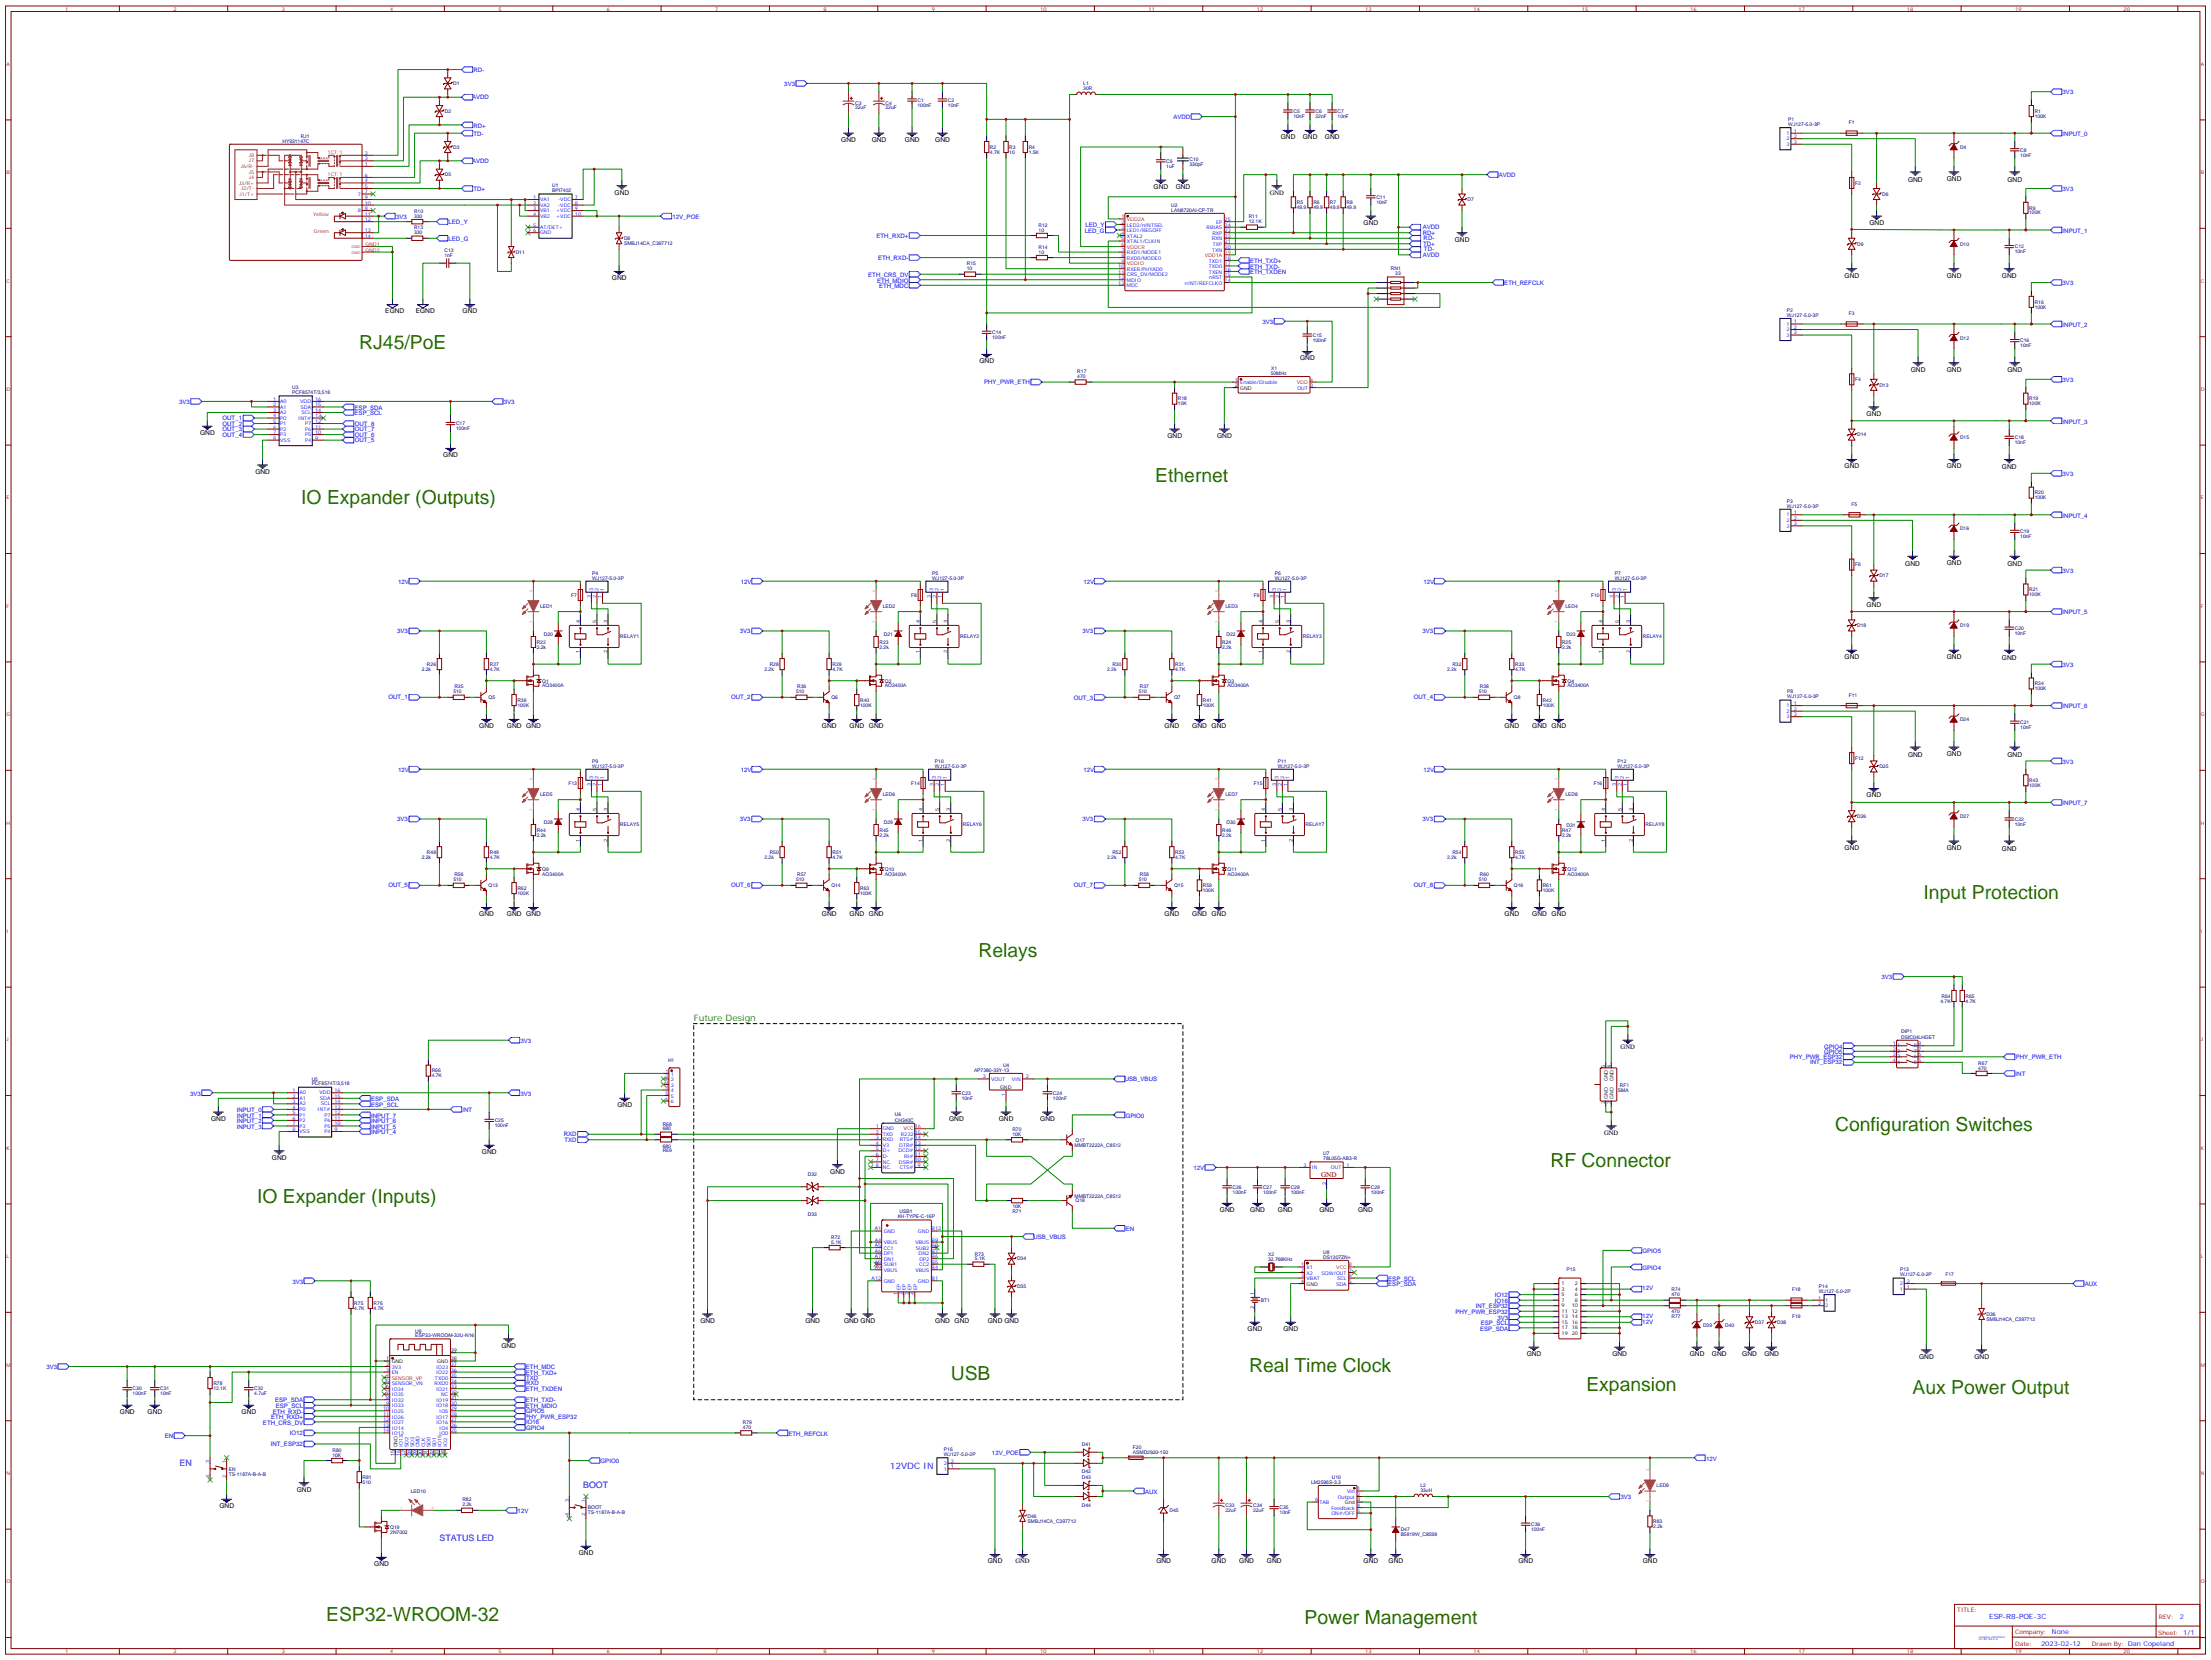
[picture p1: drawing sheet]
<svg xmlns="http://www.w3.org/2000/svg" width="1411mm" height="1059mm" viewBox="0 0 1411 1059" stroke-linecap="round" stroke-linejoin="round" font-family="sans-serif">
<defs><g id="words">
<g font-size="12.3" fill="#360">
<text x="229" y="223">RJ45/PoE</text>
<text x="737" y="307">Ethernet</text>
<text x="192" y="321">IO Expander (Outputs)</text>
<text x="1228" y="574">Input Protection</text>
<text x="624" y="611">Relays</text>
<text x="1171" y="722">Configuration Switches</text>
<text x="990" y="745">RF Connector</text>
<text x="164" y="768">IO Expander (Inputs)</text>
<text x="797" y="875">Real Time Clock</text>
<text x="607" y="880">USB</text>
<text x="1012" y="888">Expansion</text>
<text x="1221" y="889">Aux Power Output</text>
<text x="208" y="1034">ESP32-WROOM-32</text>
<text x="833" y="1036">Power Management</text>
</g>
<text font-size="5.6" fill="#360" x="443" y="651">Future Design</text>
<g font-size="5.6" fill="#00f">
<text x="115" y="935">EN</text>
<text x="568" y="937">12VDC IN</text>
<text x="372" y="949">BOOT</text>
<text x="280" y="983">STATUS LED</text>
</g>
<text font-size="4.6" fill="#800" x="843" y="751">GND</text>
<text font-size="4.6" fill="#00f" x="1270" y="1032">ESP-R8-POE-3C</text>
<g font-size="4.2">
<text x="817" y="89">GND</text>
<text x="831" y="89">GND</text>
<text x="846" y="89">GND</text>
<text x="537" y="91">GND</text>
<text x="556" y="91">GND</text>
<text x="577" y="91">GND</text>
<text x="597" y="91">GND</text>
<text x="1218" y="116">GND</text>
<text x="1242" y="115">GND</text>
<text x="1281" y="116">GND</text>
<text x="392" y="124">GND</text>
<text x="736" y="121">GND</text>
<text x="750" y="121">GND</text>
<text x="810" y="124">GND</text>
<text x="870" y="144">GND</text>
<text x="1193" y="144">GND</text>
<text x="929" y="154">GND</text>
<text x="391" y="179">GND</text>
<text x="1177" y="177">GND</text>
<text x="1242" y="177">GND</text>
<text x="1278" y="178">GND</text>
<text x="246" y="200">EGND</text>
<text x="265" y="200">EGND</text>
<text x="295" y="200">GND</text>
<text x="625" y="232">GND</text>
<text x="830" y="230">GND</text>
<text x="1219" y="238">GND</text>
<text x="1242" y="237">GND</text>
<text x="1281" y="238">GND</text>
<text x="1191" y="265">GND</text>
<text x="128" y="278">GND</text>
<text x="745" y="279">GND</text>
<text x="777" y="279">GND</text>
<text x="283" y="292">GND</text>
<text x="1177" y="299">GND</text>
<text x="1242" y="299">GND</text>
<text x="1278" y="299">GND</text>
<text x="163" y="302">GND</text>
<text x="1216" y="361">GND</text>
<text x="1242" y="360">GND</text>
<text x="1281" y="361">GND</text>
<text x="1191" y="387">GND</text>
<text x="1177" y="420">GND</text>
<text x="1242" y="420">GND</text>
<text x="1278" y="421">GND</text>
<text x="306" y="465">GND</text>
<text x="323" y="465">GND GND</text>
<text x="525" y="465">GND</text>
<text x="542" y="465">GND GND</text>
<text x="743" y="465">GND</text>
<text x="761" y="465">GND GND</text>
<text x="960" y="465">GND</text>
<text x="978" y="465">GND GND</text>
<text x="1218" y="483">GND</text>
<text x="1242" y="482">GND</text>
<text x="1281" y="483">GND</text>
<text x="1191" y="509">GND</text>
<text x="1177" y="542">GND</text>
<text x="1242" y="542">GND</text>
<text x="1278" y="543">GND</text>
<text x="306" y="584">GND</text>
<text x="323" y="584">GND GND</text>
<text x="525" y="584">GND</text>
<text x="542" y="584">GND GND</text>
<text x="743" y="584">GND</text>
<text x="761" y="584">GND GND</text>
<text x="960" y="584">GND</text>
<text x="978" y="584">GND GND</text>
<text x="1034" y="669">GND</text>
<text x="394" y="706">GND</text>
<text x="135" y="715">GND</text>
<text x="606" y="715">GND</text>
<text x="637" y="715">GND</text>
<text x="664" y="715">GND</text>
<text x="1024" y="724">GND</text>
<text x="308" y="736">GND</text>
<text x="174" y="740">GND</text>
<text x="530" y="749">GND</text>
<text x="779" y="773">GND</text>
<text x="798" y="773">GND</text>
<text x="816" y="773">GND</text>
<text x="842" y="773">GND</text>
<text x="867" y="773">GND</text>
<text x="447" y="844">GND</text>
<text x="514" y="844">GND</text>
<text x="539" y="844">GND GND</text>
<text x="597" y="844">GND GND</text>
<text x="630" y="844">GND GND</text>
<text x="796" y="849">GND</text>
<text x="819" y="849">GND</text>
<text x="320" y="860">GND</text>
<text x="974" y="865">GND</text>
<text x="1029" y="865">GND</text>
<text x="1078" y="865">GND</text>
<text x="1093" y="865">GND</text>
<text x="1112" y="865">GND</text>
<text x="1126" y="865">GND</text>
<text x="1225" y="867">GND</text>
<text x="1260" y="867">GND</text>
<text x="77" y="902">GND</text>
<text x="94" y="902">GND</text>
<text x="154" y="902">GND</text>
<text x="189" y="951">GND</text>
<text x="140" y="962">GND</text>
<text x="369" y="992">GND</text>
<text x="239" y="999">GND</text>
<text x="630" y="997">GND</text>
<text x="648" y="997">GND</text>
<text x="738" y="997">GND</text>
<text x="773" y="997">GND</text>
<text x="791" y="997">GND</text>
<text x="809" y="997">GND</text>
<text x="870" y="997">GND</text>
<text x="886" y="997">GND</text>
<text x="969" y="997">GND</text>
<text x="1048" y="997">GND</text>
</g>
<g font-size="4.2" fill="#00f">
<text x="1391" y="1033">2</text>
<text x="1310" y="1042">None</text>
<text x="1303" y="1050">2023-02-12</text>
</g>
<g font-size="3.9" fill="#00f">
<text x="302" y="46">RD-</text>
<text x="501" y="55">3V3</text>
<text x="301" y="63">AVDD</text>
<text x="1316" y="60">3V3</text>
<text x="749" y="76">AVDD</text>
<text x="302" y="81">RD+</text>
<text x="302" y="87">TD-</text>
<text x="1316" y="87">INPUT_0</text>
<text x="301" y="104">AVDD</text>
<text x="957" y="113">AVDD</text>
<text x="302" y="122">TD+</text>
<text x="1316" y="122">3V3</text>
<text x="253" y="140">3V3</text>
<text x="286" y="143">LED_Y</text>
<text x="429" y="140">12V_POE</text>
<text x="692" y="148">LED_G</text>
<text x="693" y="145">LED_Y</text>
<text x="908" y="146">AVDD</text>
<text x="908" y="150">RD+</text>
<text x="1316" y="148">INPUT_1</text>
<text x="286" y="154">LED_G</text>
<text x="559" y="152">ETH_RXD+</text>
<text x="909" y="153">RD-</text>
<text x="908" y="157">TD+</text>
<text x="909" y="160">TD-</text>
<text x="560" y="166">ETH_RXD-</text>
<text x="798" y="168">ETH_TXD+</text>
<text x="908" y="164">AVDD</text>
<text x="798" y="171">ETH_TXD-</text>
<text x="554" y="177">ETH_CRS_DV</text>
<text x="798" y="175">ETH_TXDEN</text>
<text x="560" y="180">ETH_MDIO</text>
<text x="561" y="184">ETH_MDC</text>
<text x="960" y="182">ETH_REFCLK</text>
<text x="1316" y="182">3V3</text>
<text x="806" y="207">3V3</text>
<text x="1316" y="208">INPUT_2</text>
<text x="628" y="245">PHY_PWR_ETH</text>
<text x="1316" y="244">3V3</text>
<text x="114" y="258">3V3</text>
<text x="322" y="258">3V3</text>
<text x="226" y="261">ESP_SDA</text>
<text x="142" y="268">OUT_1</text>
<text x="226" y="265">ESP_SCL</text>
<text x="142" y="271">OUT_2</text>
<text x="142" y="275">OUT_3</text>
<text x="226" y="275">OUT_7</text>
<text x="226" y="271">OUT_8</text>
<text x="1316" y="270">INPUT_3</text>
<text x="142" y="278">OUT_4</text>
<text x="226" y="278">OUT_6</text>
<text x="226" y="282">OUT_5</text>
<text x="1316" y="304">3V3</text>
<text x="1316" y="330">INPUT_4</text>
<text x="1316" y="365">3V3</text>
<text x="254" y="372">12V</text>
<text x="473" y="372">12V</text>
<text x="692" y="372">12V</text>
<text x="908" y="372">12V</text>
<text x="1316" y="392">INPUT_5</text>
<text x="253" y="404">3V3</text>
<text x="472" y="404">3V3</text>
<text x="691" y="404">3V3</text>
<text x="908" y="404">3V3</text>
<text x="1316" y="425">3V3</text>
<text x="248" y="446">OUT_1</text>
<text x="467" y="446">OUT_2</text>
<text x="685" y="446">OUT_3</text>
<text x="902" y="446">OUT_4</text>
<text x="1316" y="452">INPUT_6</text>
<text x="1316" y="487">3V3</text>
<text x="254" y="492">12V</text>
<text x="473" y="492">12V</text>
<text x="692" y="492">12V</text>
<text x="908" y="492">12V</text>
<text x="1316" y="514">INPUT_7</text>
<text x="253" y="524">3V3</text>
<text x="472" y="524">3V3</text>
<text x="691" y="524">3V3</text>
<text x="908" y="524">3V3</text>
<text x="248" y="566">OUT_5</text>
<text x="467" y="566">OUT_6</text>
<text x="685" y="566">OUT_7</text>
<text x="902" y="566">OUT_8</text>
<text x="1201" y="625">3V3</text>
<text x="332" y="665">3V3</text>
<text x="1164" y="669">GPIO4</text>
<text x="1142" y="675">PHY_PWR_ESP32</text>
<text x="1164" y="672">GPIO5</text>
<text x="1287" y="675">PHY_PWR_ETH</text>
<text x="1155" y="679">INT_ESP32</text>
<text x="718" y="689">USB_VBUS</text>
<text x="1286" y="686">INT</text>
<text x="121" y="699">3V3</text>
<text x="332" y="699">3V3</text>
<text x="237" y="702">ESP_SDA</text>
<text x="237" y="706">ESP_SCL</text>
<text x="151" y="709">INPUT_0</text>
<text x="151" y="713">INPUT_1</text>
<text x="237" y="713">INPUT_7</text>
<text x="295" y="709">INT</text>
<text x="718" y="713">GPIO0</text>
<text x="151" y="716">INPUT_2</text>
<text x="151" y="720">INPUT_3</text>
<text x="237" y="716">INPUT_6</text>
<text x="237" y="720">INPUT_5</text>
<text x="237" y="723">INPUT_4</text>
<text x="360" y="725">RXD</text>
<text x="360" y="728">TXD</text>
<text x="762" y="746">12V</text>
<text x="718" y="785">EN</text>
<text x="660" y="790">USB_VBUS</text>
<text x="1048" y="799">GPIO5</text>
<text x="1048" y="810">GPIO4</text>
<text x="187" y="819">3V3</text>
<text x="886" y="820">ESP_SDA</text>
<text x="886" y="817">ESP_SCL</text>
<text x="1331" y="820">AUX</text>
<text x="954" y="827">IO12</text>
<text x="1048" y="823">12V</text>
<text x="954" y="831">IO16</text>
<text x="929" y="838">PHY_PWR_ESP32</text>
<text x="942" y="834">INT_ESP32</text>
<text x="945" y="845">ESP_SCL</text>
<text x="956" y="842">3V3</text>
<text x="1048" y="841">12V</text>
<text x="1048" y="844">12V</text>
<text x="945" y="849">ESP_SDA</text>
<text x="30" y="873">3V3</text>
<text x="336" y="873">ETH_MDC</text>
<text x="336" y="877">ETH_TXD+</text>
<text x="336" y="880">TXD</text>
<text x="336" y="888">ETH_TXDEN</text>
<text x="336" y="883">RXD</text>
<text x="176" y="895">ESP_SDA</text>
<text x="176" y="898">ESP_SCL</text>
<text x="336" y="898">ETH_MDIO</text>
<text x="336" y="895">ETH_TXD-</text>
<text x="173" y="905">ETH_RXD+</text>
<text x="174" y="902">ETH_RXD-</text>
<text x="335" y="905">PHY_PWR_ESP32</text>
<text x="336" y="902">GPIO5</text>
<text x="168" y="909">ETH_CRS_DV</text>
<text x="336" y="909">IO16</text>
<text x="105" y="918">EN</text>
<text x="185" y="915">IO12</text>
<text x="336" y="912">GPIO4</text>
<text x="503" y="916">ETH_REFCLK</text>
<text x="173" y="922">INT_ESP32</text>
<text x="633" y="928">12V_POE</text>
<text x="383" y="933">GPIO0</text>
<text x="1089" y="932">12V</text>
<text x="731" y="953">AUX</text>
<text x="1034" y="956">3V3</text>
<text x="330" y="965">12V</text>
</g>
<g font-size="3.9" fill="#800">
<text x="1249" y="1028">TITLE:</text>
<text x="1378" y="1033">REV:</text>
<text x="1286" y="1042">Company:</text>
<text x="1377" y="1043">Sheet: 1/1</text>
<text x="1286" y="1050">Date:</text>
<text x="1335" y="1050">Drawn By: Dan Copeland</text>
</g>
<g font-size="3.2" fill="#800">
<text x="42" y="7">1</text>
<text x="111" y="7">2</text>
<text x="180" y="7">3</text>
<text x="249" y="7">4</text>
<text x="318" y="7">5</text>
<text x="387" y="7">6</text>
<text x="456" y="7">7</text>
<text x="526" y="7">8</text>
<text x="595" y="7">9</text>
<text x="664" y="7">10</text>
<text x="733" y="7">11</text>
<text x="802" y="7">12</text>
<text x="871" y="7">13</text>
<text x="941" y="7">14</text>
<text x="1010" y="7">15</text>
<text x="1079" y="7">16</text>
<text x="1148" y="7">17</text>
<text x="1217" y="7">18</text>
<text x="1286" y="7">19</text>
<text x="1355" y="7">20</text>
<text x="4" y="42">A</text>
<text x="1405" y="42">A</text>
<text x="4" y="111">B</text>
<text x="1405" y="111">B</text>
<text x="4" y="180">C</text>
<text x="1405" y="180">C</text>
<text x="4" y="249">D</text>
<text x="1405" y="249">D</text>
<text x="4" y="318">E</text>
<text x="1405" y="318">E</text>
<text x="4" y="388">F</text>
<text x="1405" y="388">F</text>
<text x="4" y="457">G</text>
<text x="1405" y="457">G</text>
<text x="4" y="526">H</text>
<text x="1405" y="526">H</text>
<text x="4" y="595">I</text>
<text x="1405" y="595">I</text>
<text x="4" y="664">J</text>
<text x="1405" y="664">J</text>
<text x="4" y="733">K</text>
<text x="1405" y="733">K</text>
<text x="4" y="802">L</text>
<text x="1405" y="802">L</text>
<text x="4" y="872">M</text>
<text x="1405" y="872">M</text>
<text x="4" y="941">N</text>
<text x="1405" y="941">N</text>
<text x="4" y="1010">O</text>
<text x="1405" y="1010">O</text>
<text x="42" y="1055">1</text>
<text x="111" y="1055">2</text>
<text x="180" y="1055">3</text>
<text x="249" y="1055">4</text>
<text x="318" y="1055">5</text>
<text x="387" y="1055">6</text>
<text x="456" y="1055">7</text>
<text x="526" y="1055">8</text>
<text x="595" y="1055">9</text>
<text x="664" y="1055">10</text>
<text x="733" y="1055">11</text>
<text x="802" y="1055">12</text>
<text x="871" y="1055">13</text>
<text x="941" y="1055">14</text>
<text x="1010" y="1055">15</text>
<text x="1079" y="1055">16</text>
<text x="1148" y="1055">17</text>
<text x="1217" y="1055">18</text>
<text x="1286" y="1055">19</text>
<text x="1355" y="1055">20</text>
</g>
<g font-size="3.2" fill="#000080">
<text x="289" y="54">D1</text>
<text x="691" y="58">30R</text>
<text x="691" y="54">L1</text>
<text x="586" y="65">C1</text>
<text x="605" y="65">C2</text>
<text x="284" y="72">D2</text>
<text x="546" y="70">22uF</text>
<text x="546" y="67">C3</text>
<text x="565" y="70">22uF</text>
<text x="565" y="67">C4</text>
<text x="586" y="68">100nF</text>
<text x="605" y="68">10nF</text>
<text x="825" y="72">C5</text>
<text x="840" y="72">C6</text>
<text x="854" y="72">C7</text>
<text x="1299" y="72">R1</text>
<text x="825" y="75">10nF</text>
<text x="840" y="75">22nF</text>
<text x="854" y="75">10nF</text>
<text x="1141" y="77">P1</text>
<text x="1299" y="75">100K</text>
<text x="1141" y="80">WJ127-5.0-3P</text>
<text x="1180" y="79">F1</text>
<text x="192" y="88">RJ1</text>
<text x="180" y="91">HY931147C</text>
<text x="289" y="95">D3</text>
<text x="632" y="95">R2</text>
<text x="644" y="95">R3</text>
<text x="657" y="95">R4</text>
<text x="1251" y="95">D4</text>
<text x="632" y="98">4.7K</text>
<text x="644" y="98">10</text>
<text x="657" y="98">1.5K</text>
<text x="1289" y="100">10nF</text>
<text x="1289" y="97">C8</text>
<text x="744" y="107">1uF</text>
<text x="744" y="104">C9</text>
<text x="759" y="106">330pF</text>
<text x="759" y="103">C10</text>
<text x="284" y="113">D5</text>
<text x="352" y="120">U1</text>
<text x="1184" y="118">F2</text>
<text x="352" y="123">BPI7402</text>
<text x="1201" y="125">D6</text>
<text x="748" y="132">U2</text>
<text x="828" y="130">R5</text>
<text x="838" y="130">R6</text>
<text x="849" y="130">R7</text>
<text x="859" y="130">R8</text>
<text x="878" y="130">10nF</text>
<text x="878" y="127">C11</text>
<text x="937" y="128">D7</text>
<text x="264" y="136">R10</text>
<text x="748" y="135">LAN8720AI-CP-TR</text>
<text x="828" y="133">49.9</text>
<text x="838" y="133">49.9</text>
<text x="849" y="133">49.9</text>
<text x="859" y="133">49.9</text>
<text x="1295" y="137">100K</text>
<text x="1295" y="134">R9</text>
<text x="264" y="139">330</text>
<text x="797" y="142">12.1K</text>
<text x="797" y="139">R11</text>
<text x="264" y="150">330</text>
<text x="264" y="146">R13</text>
<text x="663" y="148">10</text>
<text x="663" y="145">R12</text>
<text x="398" y="153">D8</text>
<text x="284" y="161">C13</text>
<text x="329" y="162">D11</text>
<text x="398" y="156">SMBJ14CA_C397712</text>
<text x="663" y="162">10</text>
<text x="663" y="159">R14</text>
<text x="1185" y="157">D9</text>
<text x="1251" y="157">D10</text>
<text x="1286" y="162">10nF</text>
<text x="1286" y="158">C12</text>
<text x="284" y="164">1nF</text>
<text x="617" y="172">10</text>
<text x="617" y="169">R15</text>
<text x="888" y="172">RN1</text>
<text x="891" y="176">33</text>
<text x="1299" y="197">100K</text>
<text x="1299" y="194">R16</text>
<text x="1140" y="202">WJ127-5.0-3P</text>
<text x="1140" y="199">P2</text>
<text x="1180" y="201">F3</text>
<text x="633" y="213">C14</text>
<text x="838" y="215">C15</text>
<text x="633" y="216">100nF</text>
<text x="838" y="218">100nF</text>
<text x="1251" y="217">D12</text>
<text x="1289" y="222">10nF</text>
<text x="1289" y="218">C16</text>
<text x="688" y="238">R17</text>
<text x="811" y="239">50MHz</text>
<text x="811" y="236">X1</text>
<text x="688" y="241">470</text>
<text x="1184" y="243">F4</text>
<text x="187" y="251">PCF8574T/3,518</text>
<text x="187" y="248">U3</text>
<text x="1199" y="247">D13</text>
<text x="752" y="255">R18</text>
<text x="1295" y="255">R19</text>
<text x="752" y="259">10K</text>
<text x="1295" y="259">100K</text>
<text x="291" y="275">100nF</text>
<text x="291" y="271">C17</text>
<text x="1185" y="278">D14</text>
<text x="1251" y="280">D15</text>
<text x="1286" y="280">C18</text>
<text x="1286" y="283">10nF</text>
<text x="1299" y="315">R20</text>
<text x="1140" y="324">WJ127-5.0-3P</text>
<text x="1140" y="321">P3</text>
<text x="1182" y="323">F5</text>
<text x="1299" y="318">100K</text>
<text x="1251" y="338">D16</text>
<text x="1289" y="340">C19</text>
<text x="1289" y="343">10nF</text>
<text x="1184" y="361">F6</text>
<text x="378" y="370">WJ127-5.0-3P</text>
<text x="378" y="367">P4</text>
<text x="595" y="370">WJ127-5.0-3P</text>
<text x="595" y="367">P5</text>
<text x="814" y="370">WJ127-5.0-3P</text>
<text x="814" y="367">P6</text>
<text x="1031" y="370">WJ127-5.0-3P</text>
<text x="1031" y="367">P7</text>
<text x="1199" y="368">D17</text>
<text x="1295" y="377">R21</text>
<text x="365" y="381">F7</text>
<text x="582" y="381">F8</text>
<text x="800" y="381">F9</text>
<text x="1015" y="381">F10</text>
<text x="1295" y="380">100K</text>
<text x="345" y="388">LED1</text>
<text x="563" y="388">LED2</text>
<text x="782" y="388">LED3</text>
<text x="999" y="388">LED4</text>
<text x="1185" y="400">D18</text>
<text x="1251" y="400">D19</text>
<text x="1286" y="402">C20</text>
<text x="347" y="405">D20</text>
<text x="396" y="407">RELAY1</text>
<text x="564" y="405">D21</text>
<text x="613" y="407">RELAY2</text>
<text x="783" y="405">D22</text>
<text x="831" y="407">RELAY3</text>
<text x="1000" y="405">D23</text>
<text x="1048" y="407">RELAY4</text>
<text x="1286" y="405">10nF</text>
<text x="343" y="414">2.2k</text>
<text x="343" y="411">R22</text>
<text x="561" y="414">2.2k</text>
<text x="561" y="411">R23</text>
<text x="780" y="414">2.2k</text>
<text x="780" y="411">R24</text>
<text x="997" y="414">2.2k</text>
<text x="997" y="411">R25</text>
<text x="273" y="425">R26</text>
<text x="313" y="425">R27</text>
<text x="491" y="425">R28</text>
<text x="531" y="425">R29</text>
<text x="710" y="425">R30</text>
<text x="750" y="425">R31</text>
<text x="927" y="425">R32</text>
<text x="967" y="425">R33</text>
<text x="269" y="428">2.2k</text>
<text x="313" y="428">4.7K</text>
<text x="488" y="428">2.2k</text>
<text x="531" y="428">4.7K</text>
<text x="707" y="428">2.2k</text>
<text x="750" y="428">4.7K</text>
<text x="924" y="428">2.2k</text>
<text x="967" y="428">4.7K</text>
<text x="346" y="436">Q1</text>
<text x="565" y="436">Q2</text>
<text x="784" y="436">Q3</text>
<text x="1000" y="436">Q4</text>
<text x="1299" y="437">R34</text>
<text x="289" y="442">510</text>
<text x="290" y="439">R35</text>
<text x="346" y="438">AO3400A</text>
<text x="508" y="442">510</text>
<text x="509" y="439">R36</text>
<text x="565" y="438">AO3400A</text>
<text x="727" y="442">510</text>
<text x="727" y="439">R37</text>
<text x="784" y="438">AO3400A</text>
<text x="944" y="442">510</text>
<text x="944" y="439">R38</text>
<text x="1000" y="438">AO3400A</text>
<text x="1141" y="442">P8</text>
<text x="1299" y="440">100K</text>
<text x="312" y="446">Q5</text>
<text x="330" y="448">R39</text>
<text x="531" y="446">Q6</text>
<text x="549" y="448">R40</text>
<text x="749" y="446">Q7</text>
<text x="768" y="448">R41</text>
<text x="966" y="446">Q8</text>
<text x="985" y="448">R42</text>
<text x="1141" y="445">WJ127-5.0-3P</text>
<text x="1180" y="444">F11</text>
<text x="330" y="451">100K</text>
<text x="549" y="451">100K</text>
<text x="768" y="451">100K</text>
<text x="985" y="451">100K</text>
<text x="1251" y="460">D24</text>
<text x="1289" y="462">C21</text>
<text x="1289" y="465">10nF</text>
<text x="1184" y="485">F12</text>
<text x="378" y="490">WJ127-5.0-3P</text>
<text x="378" y="487">P9</text>
<text x="597" y="490">WJ127-5.0-3P</text>
<text x="597" y="487">P10</text>
<text x="815" y="490">WJ127-5.0-3P</text>
<text x="815" y="487">P11</text>
<text x="1032" y="490">WJ127-5.0-3P</text>
<text x="1032" y="487">P12</text>
<text x="1199" y="490">D25</text>
<text x="363" y="501">F13</text>
<text x="582" y="501">F14</text>
<text x="800" y="501">F15</text>
<text x="1017" y="501">F16</text>
<text x="1295" y="502">100K</text>
<text x="1295" y="499">R43</text>
<text x="345" y="508">LED5</text>
<text x="563" y="508">LED6</text>
<text x="782" y="508">LED7</text>
<text x="999" y="508">LED8</text>
<text x="1185" y="522">D26</text>
<text x="1251" y="522">D27</text>
<text x="347" y="525">D28</text>
<text x="396" y="527">RELAY5</text>
<text x="564" y="525">D29</text>
<text x="615" y="527">RELAY6</text>
<text x="783" y="525">D30</text>
<text x="833" y="527">RELAY7</text>
<text x="1000" y="527">D31</text>
<text x="1050" y="527">RELAY8</text>
<text x="1286" y="527">10nF</text>
<text x="1286" y="524">C22</text>
<text x="343" y="534">2.2k</text>
<text x="343" y="531">R44</text>
<text x="561" y="534">2.2k</text>
<text x="561" y="531">R45</text>
<text x="780" y="534">2.2k</text>
<text x="780" y="531">R46</text>
<text x="997" y="534">2.2k</text>
<text x="997" y="531">R47</text>
<text x="273" y="545">R48</text>
<text x="313" y="545">R49</text>
<text x="491" y="545">R50</text>
<text x="531" y="545">R51</text>
<text x="710" y="545">R52</text>
<text x="750" y="545">R53</text>
<text x="927" y="545">R54</text>
<text x="967" y="545">R55</text>
<text x="269" y="548">2.2k</text>
<text x="313" y="548">4.7K</text>
<text x="488" y="548">2.2k</text>
<text x="531" y="548">4.7K</text>
<text x="707" y="548">2.2k</text>
<text x="750" y="548">4.7K</text>
<text x="924" y="548">2.2k</text>
<text x="967" y="548">4.7K</text>
<text x="346" y="555">Q9</text>
<text x="565" y="555">Q10</text>
<text x="784" y="555">Q11</text>
<text x="1000" y="555">Q12</text>
<text x="289" y="562">510</text>
<text x="290" y="559">R56</text>
<text x="346" y="558">AO3400A</text>
<text x="508" y="562">510</text>
<text x="509" y="559">R57</text>
<text x="565" y="558">AO3400A</text>
<text x="727" y="562">510</text>
<text x="727" y="559">R58</text>
<text x="784" y="558">AO3400A</text>
<text x="944" y="562">510</text>
<text x="944" y="559">R60</text>
<text x="1000" y="558">AO3400A</text>
<text x="312" y="566">Q13</text>
<text x="330" y="568">R62</text>
<text x="531" y="566">Q14</text>
<text x="549" y="568">R63</text>
<text x="749" y="566">Q15</text>
<text x="768" y="569">100K</text>
<text x="768" y="566">R59</text>
<text x="966" y="566">Q16</text>
<text x="985" y="569">100K</text>
<text x="985" y="566">R61</text>
<text x="330" y="571">100K</text>
<text x="549" y="571">100K</text>
<text x="1238" y="640">4.7K</text>
<text x="1239" y="636">R64</text>
<text x="1254" y="640">4.7K</text>
<text x="1254" y="636">R65</text>
<text x="1213" y="659">DIP1</text>
<text x="1213" y="662">DSIC04LHGET</text>
<text x="426" y="678">H1</text>
<text x="622" y="684">AP7380-33Y-13</text>
<text x="640" y="680">U4</text>
<text x="1263" y="682">470</text>
<text x="1263" y="679">R67</text>
<text x="199" y="689">U5</text>
<text x="276" y="687">4.7K</text>
<text x="276" y="684">R66</text>
<text x="199" y="692">PCF8574T/3,518</text>
<text x="1034" y="693">RF1</text>
<text x="614" y="701">10nF</text>
<text x="614" y="698">C23</text>
<text x="672" y="701">100nF</text>
<text x="672" y="698">C24</text>
<text x="1033" y="697">SMA</text>
<text x="571" y="712">U6</text>
<text x="316" y="719">100nF</text>
<text x="316" y="716">C25</text>
<text x="423" y="718">R68</text>
<text x="571" y="715">CH340C</text>
<text x="423" y="721">680</text>
<text x="646" y="725">10K</text>
<text x="646" y="721">R70</text>
<text x="423" y="732">680</text>
<text x="686" y="731">MMBT2222A_C8512</text>
<text x="686" y="728">Q17</text>
<text x="423" y="735">R69</text>
<text x="845" y="737">U7</text>
<text x="845" y="740">78L05G-AB3-R</text>
<text x="516" y="750">D32</text>
<text x="787" y="761">100nF</text>
<text x="787" y="758">C26</text>
<text x="806" y="761">100nF</text>
<text x="806" y="758">C27</text>
<text x="824" y="761">100nF</text>
<text x="824" y="758">C28</text>
<text x="875" y="761">100nF</text>
<text x="875" y="758">C29</text>
<text x="686" y="764">MMBT2222A_C8512</text>
<text x="686" y="767">Q18</text>
<text x="574" y="773">USB1</text>
<text x="646" y="771">10K</text>
<text x="646" y="774">R71</text>
<text x="516" y="775">D33</text>
<text x="573" y="777">KH-TYPE-C-16P</text>
<text x="531" y="790">R72</text>
<text x="531" y="793">5.1K</text>
<text x="622" y="804">5.1K</text>
<text x="622" y="801">R73</text>
<text x="649" y="804">D34</text>
<text x="809" y="801">X2</text>
<text x="845" y="803">DS1307ZN+</text>
<text x="845" y="800">U8</text>
<text x="809" y="805">32.768KHz</text>
<text x="1000" y="811">P15</text>
<text x="1213" y="814">WJ127-5.0-2P</text>
<text x="1213" y="811">P13</text>
<text x="1242" y="814">F17</text>
<text x="649" y="822">D35</text>
<text x="1161" y="822">P14</text>
<text x="1067" y="827">470</text>
<text x="1067" y="824">R74</text>
<text x="1144" y="824">F18</text>
<text x="1161" y="825">WJ127-5.0-2P</text>
<text x="226" y="832">R75</text>
<text x="238" y="832">R76</text>
<text x="805" y="830">BT1</text>
<text x="226" y="835">4.7K</text>
<text x="238" y="835">4.7K</text>
<text x="1067" y="838">470</text>
<text x="1268" y="839">D36</text>
<text x="1067" y="841">R77</text>
<text x="1120" y="845">D37</text>
<text x="1134" y="845">D38</text>
<text x="1144" y="841">F19</text>
<text x="1268" y="842">SMBJ14CA_C397712</text>
<text x="265" y="850">U9</text>
<text x="1087" y="846">D39</text>
<text x="1101" y="846">D40</text>
<text x="265" y="853">ESP32-WROOM-32U-N16</text>
<text x="85" y="887">C30</text>
<text x="102" y="887">C31</text>
<text x="136" y="887">12.1K</text>
<text x="136" y="883">R78</text>
<text x="162" y="887">C32</text>
<text x="85" y="890">100nF</text>
<text x="102" y="890">10nF</text>
<text x="162" y="890">4.7uF</text>
<text x="474" y="912">470</text>
<text x="474" y="908">R79</text>
<text x="690" y="922">D41</text>
<text x="212" y="929">10K</text>
<text x="212" y="926">R80</text>
<text x="602" y="929">WJ127-5.0-2P</text>
<text x="602" y="926">P16</text>
<text x="723" y="928">ASMD2920-150</text>
<text x="723" y="925">F20</text>
<text x="146" y="941">TS-1187A-B-A-B</text>
<text x="146" y="938">EN</text>
<text x="690" y="940">D42</text>
<text x="231" y="947">510</text>
<text x="231" y="943">R81</text>
<text x="690" y="943">D43</text>
<text x="837" y="946">LM2596S-3.3</text>
<text x="850" y="943">U10</text>
<text x="262" y="952">LED10</text>
<text x="907" y="952">33uH</text>
<text x="907" y="949">L2</text>
<text x="1057" y="949">LED9</text>
<text x="295" y="958">R82</text>
<text x="295" y="961">2.2k</text>
<text x="375" y="966">TS-1187A-B-A-B</text>
<text x="375" y="963">BOOT</text>
<text x="690" y="961">D44</text>
<text x="746" y="965">D45</text>
<text x="782" y="964">22uF</text>
<text x="782" y="961">C33</text>
<text x="800" y="964">22uF</text>
<text x="800" y="961">C34</text>
<text x="817" y="966">10nF</text>
<text x="817" y="963">C35</text>
<text x="656" y="971">SMBJ14CA_C397712</text>
<text x="656" y="968">D46</text>
<text x="1055" y="972">R83</text>
<text x="249" y="975">Q19</text>
<text x="894" y="977">D47</text>
<text x="977" y="977">100nF</text>
<text x="977" y="973">C36</text>
<text x="1055" y="975">2.2k</text>
<text x="249" y="978">2N7002</text>
<text x="894" y="980">B5819W_C8598</text>
</g>
<g font-size="3.2" fill="#00f">
<text x="1140" y="86">1</text>
<text x="1140" y="90">2</text>
<text x="1145" y="85">1</text>
<text x="1145" y="88">2</text>
<text x="1140" y="93">3</text>
<text x="1145" y="92">3</text>
<text x="233" y="99">2</text>
<text x="233" y="102">3</text>
<text x="233" y="106">1</text>
<text x="233" y="113">6</text>
<text x="233" y="116">4</text>
<text x="233" y="120">5</text>
<text x="228" y="125">7</text>
<text x="233" y="123">7</text>
<text x="233" y="127">9</text>
<text x="233" y="130">10</text>
<text x="340" y="127">1</text>
<text x="340" y="130">2</text>
<text x="345" y="128">VA1</text>
<text x="345" y="132">VA2</text>
<text x="356" y="128">-VDC</text>
<text x="356" y="132">-VDC</text>
<text x="367" y="127">7</text>
<text x="367" y="130">8</text>
<text x="228" y="135">8</text>
<text x="233" y="138">11</text>
<text x="233" y="134">8</text>
<text x="340" y="134">3</text>
<text x="340" y="138">4</text>
<text x="345" y="135">VB1</text>
<text x="355" y="135">+VDC</text>
<text x="367" y="134">9</text>
<text x="367" y="138">10</text>
<text x="233" y="141">12</text>
<text x="345" y="139">VB2</text>
<text x="355" y="139">+VDC</text>
<text x="716" y="143">2</text>
<text x="776" y="143">EP</text>
<text x="782" y="141">25</text>
<text x="233" y="148">13</text>
<text x="340" y="145">5</text>
<text x="340" y="148">6</text>
<text x="345" y="146">AT/DET+</text>
<text x="345" y="150">GND</text>
<text x="716" y="146">3</text>
<text x="716" y="150">4</text>
<text x="719" y="145">LED2/nINTSEL</text>
<text x="719" y="148">LED1/REGOFF</text>
<text x="770" y="146">RBIAS</text>
<text x="774" y="150">RXP</text>
<text x="782" y="148">23</text>
<text x="782" y="145">24</text>
<text x="233" y="152">14</text>
<text x="716" y="153">5</text>
<text x="719" y="152">XTAL2</text>
<text x="719" y="155">XTAL1/CLKIN</text>
<text x="773" y="153">RXN</text>
<text x="782" y="155">21</text>
<text x="782" y="152">22</text>
<text x="716" y="160">7</text>
<text x="774" y="160">TXN</text>
<text x="774" y="157">TXP</text>
<text x="782" y="159">20</text>
<text x="716" y="164">8</text>
<text x="719" y="162">RXD1/MODE1</text>
<text x="719" y="166">RXD0/MODE0</text>
<text x="772" y="167">TXD1</text>
<text x="782" y="166">18</text>
<text x="714" y="171">10</text>
<text x="719" y="173">RXER/PHYAD0</text>
<text x="772" y="171">TXD0</text>
<text x="782" y="173">16</text>
<text x="782" y="169">17</text>
<text x="714" y="175">11</text>
<text x="714" y="178">12</text>
<text x="719" y="176">CRS_DV/MODE2</text>
<text x="719" y="180">MDIO</text>
<text x="772" y="175">TXEN</text>
<text x="772" y="178">nRST</text>
<text x="782" y="180">14</text>
<text x="782" y="176">15</text>
<text x="714" y="182">13</text>
<text x="719" y="183">MDC</text>
<text x="756" y="182">nINT/REFCLKO</text>
<text x="1140" y="208">1</text>
<text x="1145" y="206">1</text>
<text x="1145" y="210">2</text>
<text x="1140" y="211">2</text>
<text x="1140" y="215">3</text>
<text x="1145" y="213">3</text>
<text x="788" y="243">1</text>
<text x="792" y="245">Enable/Disable</text>
<text x="828" y="249">OUT</text>
<text x="836" y="247">3</text>
<text x="174" y="256">1</text>
<text x="179" y="257">A0</text>
<text x="192" y="257">VDD</text>
<text x="201" y="256">16</text>
<text x="174" y="259">2</text>
<text x="174" y="263">3</text>
<text x="179" y="261">A1</text>
<text x="192" y="261">SDA</text>
<text x="201" y="263">14</text>
<text x="201" y="259">15</text>
<text x="174" y="266">4</text>
<text x="174" y="270">5</text>
<text x="179" y="264">A2</text>
<text x="179" y="268">P0</text>
<text x="190" y="268">INT#</text>
<text x="192" y="264">SCL</text>
<text x="201" y="270">12</text>
<text x="201" y="266">13</text>
<text x="174" y="273">6</text>
<text x="179" y="271">P1</text>
<text x="179" y="275">P2</text>
<text x="195" y="275">P6</text>
<text x="195" y="271">P7</text>
<text x="201" y="273">11</text>
<text x="174" y="277">7</text>
<text x="174" y="280">8</text>
<text x="179" y="278">P3</text>
<text x="179" y="282">VSS</text>
<text x="195" y="282">P4</text>
<text x="195" y="278">P5</text>
<text x="201" y="280">9</text>
<text x="201" y="277">10</text>
<text x="1140" y="329">1</text>
<text x="1145" y="328">1</text>
<text x="1140" y="333">2</text>
<text x="1145" y="332">2</text>
<text x="1145" y="335">3</text>
<text x="1140" y="336">3</text>
<text x="379" y="377" transform="rotate(-90 379 377)">3</text>
<text x="382" y="377" transform="rotate(-90 382 377)">2</text>
<text x="386" y="377" transform="rotate(-90 386 377)">1</text>
<text x="595" y="377" transform="rotate(-90 595 377)">3</text>
<text x="599" y="377" transform="rotate(-90 599 377)">2</text>
<text x="603" y="377" transform="rotate(-90 603 377)">1</text>
<text x="814" y="377" transform="rotate(-90 814 377)">3</text>
<text x="818" y="377" transform="rotate(-90 818 377)">2</text>
<text x="821" y="377" transform="rotate(-90 821 377)">1</text>
<text x="1031" y="377" transform="rotate(-90 1031 377)">3</text>
<text x="1035" y="377" transform="rotate(-90 1035 377)">2</text>
<text x="1038" y="377" transform="rotate(-90 1038 377)">1</text>
<text x="377" y="382" transform="rotate(-90 377 382)">3</text>
<text x="381" y="382" transform="rotate(-90 381 382)">2</text>
<text x="384" y="382" transform="rotate(-90 384 382)">1</text>
<text x="594" y="382" transform="rotate(-90 594 382)">3</text>
<text x="598" y="382" transform="rotate(-90 598 382)">2</text>
<text x="601" y="382" transform="rotate(-90 601 382)">1</text>
<text x="813" y="382" transform="rotate(-90 813 382)">3</text>
<text x="816" y="382" transform="rotate(-90 816 382)">2</text>
<text x="820" y="382" transform="rotate(-90 820 382)">1</text>
<text x="1030" y="382" transform="rotate(-90 1030 382)">3</text>
<text x="1033" y="382" transform="rotate(-90 1033 382)">2</text>
<text x="1037" y="382" transform="rotate(-90 1037 382)">1</text>
<text x="1145" y="450">1</text>
<text x="1140" y="451">1</text>
<text x="1140" y="455">2</text>
<text x="1145" y="453">2</text>
<text x="1140" y="458">3</text>
<text x="1145" y="457">3</text>
<text x="379" y="497" transform="rotate(-90 379 497)">3</text>
<text x="382" y="497" transform="rotate(-90 382 497)">2</text>
<text x="386" y="497" transform="rotate(-90 386 497)">1</text>
<text x="597" y="497" transform="rotate(-90 597 497)">3</text>
<text x="601" y="497" transform="rotate(-90 601 497)">2</text>
<text x="604" y="497" transform="rotate(-90 604 497)">1</text>
<text x="816" y="497" transform="rotate(-90 816 497)">3</text>
<text x="820" y="497" transform="rotate(-90 820 497)">2</text>
<text x="823" y="497" transform="rotate(-90 823 497)">1</text>
<text x="1033" y="497" transform="rotate(-90 1033 497)">3</text>
<text x="1036" y="497" transform="rotate(-90 1036 497)">2</text>
<text x="1040" y="497" transform="rotate(-90 1040 497)">1</text>
<text x="377" y="501" transform="rotate(-90 377 501)">3</text>
<text x="381" y="501" transform="rotate(-90 381 501)">2</text>
<text x="384" y="501" transform="rotate(-90 384 501)">1</text>
<text x="596" y="501" transform="rotate(-90 596 501)">3</text>
<text x="599" y="501" transform="rotate(-90 599 501)">2</text>
<text x="603" y="501" transform="rotate(-90 603 501)">1</text>
<text x="815" y="501" transform="rotate(-90 815 501)">3</text>
<text x="818" y="501" transform="rotate(-90 818 501)">2</text>
<text x="822" y="501" transform="rotate(-90 822 501)">1</text>
<text x="1032" y="501" transform="rotate(-90 1032 501)">3</text>
<text x="1035" y="501" transform="rotate(-90 1035 501)">2</text>
<text x="1039" y="501" transform="rotate(-90 1039 501)">1</text>
<text x="1208" y="667">1</text>
<text x="1208" y="670">2</text>
<text x="1211" y="668">1</text>
<text x="1211" y="672">2</text>
<text x="1221" y="672">7</text>
<text x="1221" y="668">8</text>
<text x="1224" y="670">7</text>
<text x="1224" y="667">8</text>
<text x="1208" y="674">3</text>
<text x="1208" y="677">4</text>
<text x="1211" y="675">3</text>
<text x="1221" y="675">6</text>
<text x="1224" y="677">5</text>
<text x="1224" y="674">6</text>
<text x="1211" y="679">4</text>
<text x="1221" y="679">5</text>
<text x="425" y="684">1</text>
<text x="425" y="688">2</text>
<text x="428" y="686">1</text>
<text x="428" y="690">2</text>
<text x="627" y="688">3</text>
<text x="633" y="689">VOUT</text>
<text x="646" y="689">VIN</text>
<text x="655" y="688">2</text>
<text x="425" y="691">3</text>
<text x="425" y="695">4</text>
<text x="428" y="693">3</text>
<text x="187" y="697">1</text>
<text x="187" y="700">2</text>
<text x="191" y="698">A0</text>
<text x="191" y="702">A1</text>
<text x="204" y="698">VDD</text>
<text x="204" y="702">SDA</text>
<text x="213" y="700">15</text>
<text x="213" y="697">16</text>
<text x="425" y="698">5</text>
<text x="425" y="702">6</text>
<text x="428" y="697">4</text>
<text x="428" y="700">5</text>
<text x="642" y="699" transform="rotate(-90 642 699)">1</text>
<text x="187" y="704">3</text>
<text x="187" y="707">4</text>
<text x="191" y="705">A2</text>
<text x="205" y="705">SCL</text>
<text x="213" y="707">13</text>
<text x="213" y="704">14</text>
<text x="428" y="704">6</text>
<text x="187" y="711">5</text>
<text x="191" y="709">P0</text>
<text x="191" y="712">P1</text>
<text x="203" y="709">INT#</text>
<text x="207" y="712">P7</text>
<text x="213" y="711">12</text>
<text x="187" y="714">6</text>
<text x="187" y="718">7</text>
<text x="191" y="716">P2</text>
<text x="191" y="719">P3</text>
<text x="207" y="719">P5</text>
<text x="207" y="716">P6</text>
<text x="213" y="718">10</text>
<text x="213" y="714">11</text>
<text x="559" y="720">1</text>
<text x="187" y="721">8</text>
<text x="191" y="723">VSS</text>
<text x="207" y="723">P4</text>
<text x="213" y="721">9</text>
<text x="559" y="723">2</text>
<text x="563" y="725">TXD</text>
<text x="563" y="721">GND</text>
<text x="575" y="725">R232</text>
<text x="584" y="723">15</text>
<text x="559" y="730">4</text>
<text x="559" y="727">3</text>
<text x="563" y="732">V3</text>
<text x="563" y="728">RXD</text>
<text x="574" y="732">DTR#</text>
<text x="574" y="728">RTS#</text>
<text x="584" y="727">14</text>
<text x="584" y="730">13</text>
<text x="559" y="737">6</text>
<text x="559" y="734">5</text>
<text x="563" y="735">D+</text>
<text x="573" y="735">DCD#</text>
<text x="584" y="734">12</text>
<text x="584" y="737">11</text>
<text x="559" y="741">7</text>
<text x="563" y="742">NC.</text>
<text x="563" y="739">D-</text>
<text x="574" y="742">DSR#</text>
<text x="577" y="739">RI#</text>
<text x="584" y="741">10</text>
<text x="559" y="744">8</text>
<text x="563" y="746">NC.</text>
<text x="574" y="746">CTS#</text>
<text x="586" y="744">9</text>
<text x="832" y="744">3</text>
<text x="837" y="746">IN</text>
<text x="849" y="746">OUT</text>
<text x="859" y="744">1</text>
<text x="558" y="785">A1</text>
<text x="595" y="785">B12</text>
<text x="558" y="792">A4</text>
<text x="564" y="787">GND</text>
<text x="586" y="787">GND</text>
<text x="595" y="792">B9</text>
<text x="558" y="795">A5</text>
<text x="564" y="797">CC1</text>
<text x="564" y="794">VBUS</text>
<text x="584" y="794">VBUS</text>
<text x="584" y="797">SUB2</text>
<text x="595" y="795">B8</text>
<text x="558" y="802">A7</text>
<text x="558" y="799">A6</text>
<text x="564" y="801">DP1</text>
<text x="586" y="801">DN2</text>
<text x="595" y="799">B7</text>
<text x="595" y="802">B6</text>
<text x="558" y="810">A9</text>
<text x="558" y="806">A8</text>
<text x="564" y="808">SUB1</text>
<text x="564" y="804">DN1</text>
<text x="587" y="808">CC2</text>
<text x="587" y="804">DP2</text>
<text x="595" y="806">B5</text>
<text x="595" y="810">B4</text>
<text x="830" y="808">1</text>
<text x="834" y="810">X1</text>
<text x="564" y="811">VBUS</text>
<text x="584" y="811">VBUS</text>
<text x="830" y="811">2</text>
<text x="830" y="815">3</text>
<text x="834" y="813">X2</text>
<text x="843" y="813">SQW/OUT</text>
<text x="861" y="815">6</text>
<text x="861" y="811">7</text>
<text x="556" y="817">A12</text>
<text x="564" y="818">GND</text>
<text x="586" y="818">GND</text>
<text x="595" y="817">B1</text>
<text x="834" y="817">VBAT</text>
<text x="853" y="820">SDA</text>
<text x="853" y="817">SCL</text>
<text x="861" y="818">5</text>
<text x="1213" y="820">2</text>
<text x="1217" y="822">1</text>
<text x="1217" y="818">2</text>
<text x="573" y="826" transform="rotate(-90 573 826)">1</text>
<text x="575" y="823" transform="rotate(-90 575 823)">EP</text>
<text x="576" y="826" transform="rotate(-90 576 826)">2</text>
<text x="578" y="823" transform="rotate(-90 578 823)">EP</text>
<text x="580" y="826" transform="rotate(-90 580 826)">3</text>
<text x="582" y="823" transform="rotate(-90 582 823)">EP</text>
<text x="583" y="826" transform="rotate(-90 583 826)">4</text>
<text x="585" y="823" transform="rotate(-90 585 823)">EP</text>
<text x="1213" y="823">1</text>
<text x="1160" y="829">1</text>
<text x="1160" y="832">2</text>
<text x="1165" y="830">1</text>
<text x="1165" y="834">2</text>
<text x="247" y="871">2</text>
<text x="247" y="875">3</text>
<text x="250" y="873">3V3</text>
<text x="278" y="873">IO23</text>
<text x="288" y="875">36</text>
<text x="288" y="871">37</text>
<text x="247" y="882">5</text>
<text x="250" y="877">EN</text>
<text x="278" y="880">TXD0</text>
<text x="278" y="877">IO22</text>
<text x="288" y="882">34</text>
<text x="288" y="878">35</text>
<text x="247" y="885">6</text>
<text x="250" y="884">SENSOR_VN</text>
<text x="250" y="887">IO34</text>
<text x="277" y="884">RXD0</text>
<text x="278" y="887">IO21</text>
<text x="288" y="885">33</text>
<text x="247" y="889">7</text>
<text x="247" y="892">8</text>
<text x="250" y="891">IO35</text>
<text x="282" y="891">NC</text>
<text x="288" y="892">31</text>
<text x="288" y="889">32</text>
<text x="244" y="900">10</text>
<text x="247" y="896">9</text>
<text x="250" y="894">IO32</text>
<text x="250" y="898">IO33</text>
<text x="278" y="898">IO18</text>
<text x="278" y="894">IO19</text>
<text x="288" y="900">29</text>
<text x="288" y="896">30</text>
<text x="244" y="903">11</text>
<text x="250" y="901">IO25</text>
<text x="250" y="905">IO26</text>
<text x="278" y="905">IO17</text>
<text x="280" y="901">IO5</text>
<text x="288" y="903">28</text>
<text x="244" y="907">12</text>
<text x="244" y="910">13</text>
<text x="250" y="908">IO27</text>
<text x="250" y="912">IO14</text>
<text x="278" y="908">IO16</text>
<text x="280" y="912">IO4</text>
<text x="288" y="910">26</text>
<text x="288" y="907">27</text>
<text x="244" y="914">14</text>
<text x="250" y="915">IO12</text>
<text x="280" y="915">IO0</text>
<text x="288" y="914">25</text>
<text x="257" y="923" transform="rotate(-90 257 923)">IO13</text>
<text x="261" y="923" transform="rotate(-90 261 923)">SD2</text>
<text x="264" y="923" transform="rotate(-90 264 923)">SD3</text>
<text x="268" y="923" transform="rotate(-90 268 923)">CMD</text>
<text x="271" y="923" transform="rotate(-90 271 923)">CLK</text>
<text x="275" y="923" transform="rotate(-90 275 923)">SD0</text>
<text x="278" y="923" transform="rotate(-90 278 923)">SD1</text>
<text x="282" y="923" transform="rotate(-90 282 923)">IO15</text>
<text x="285" y="923" transform="rotate(-90 285 923)">IO2</text>
<text x="255" y="929" transform="rotate(-90 255 929)">16</text>
<text x="259" y="929" transform="rotate(-90 259 929)">17</text>
<text x="262" y="929" transform="rotate(-90 262 929)">18</text>
<text x="266" y="929" transform="rotate(-90 266 929)">19</text>
<text x="270" y="929" transform="rotate(-90 270 929)">20</text>
<text x="273" y="929" transform="rotate(-90 273 929)">21</text>
<text x="277" y="929" transform="rotate(-90 277 929)">22</text>
<text x="280" y="929" transform="rotate(-90 280 929)">23</text>
<text x="284" y="929" transform="rotate(-90 284 929)">24</text>
<text x="134" y="933" transform="rotate(-90 134 933)">3</text>
<text x="144" y="933" transform="rotate(-90 144 933)">1</text>
<text x="602" y="934">2</text>
<text x="607" y="933">2</text>
<text x="602" y="938">1</text>
<text x="607" y="937">1</text>
<text x="134" y="942" transform="rotate(-90 134 942)">4</text>
<text x="144" y="942" transform="rotate(-90 144 942)">2</text>
<text x="860" y="952">Vin</text>
<text x="866" y="951">1</text>
<text x="363" y="958" transform="rotate(-90 363 958)">3</text>
<text x="374" y="958" transform="rotate(-90 374 958)">1</text>
<text x="839" y="958">6</text>
<text x="842" y="959">TAB</text>
<text x="854" y="956">Output</text>
<text x="866" y="954">2</text>
<text x="850" y="963">Feedback</text>
<text x="866" y="965">5</text>
<text x="866" y="961">4</text>
<text x="363" y="967" transform="rotate(-90 363 967)">4</text>
<text x="374" y="967" transform="rotate(-90 374 967)">2</text>
<text x="850" y="967">ON#/OFF</text>
</g>
<g font-size="3.2" fill="#8d2323">
<text x="159" y="100">J8</text>
<text x="209" y="98">1CT:1</text>
<text x="154" y="107">J6/R-</text>
<text x="159" y="104">J7</text>
<text x="159" y="111">J5</text>
<text x="209" y="112">1CT:1</text>
<text x="153" y="118">J3/R+</text>
<text x="159" y="114">J4</text>
<text x="153" y="125">J1/T+</text>
<text x="154" y="121">J2/T-</text>
<text x="200" y="138">Yellow</text>
<text x="200" y="148">Green</text>
<text x="233" y="157">GND1</text>
<text x="233" y="160">GND2</text>
</g>
<g font-size="3.2" fill="#f00">
<text x="716" y="139">1</text>
<text x="719" y="141">VDD2A</text>
<text x="716" y="157">6</text>
<text x="719" y="159">VDDCR</text>
<text x="716" y="167">9</text>
<text x="769" y="164">VDD1A</text>
<text x="782" y="162">19</text>
<text x="719" y="169">VDDIO</text>
<text x="828" y="245">VDD</text>
<text x="836" y="243">4</text>
<text x="584" y="720">16</text>
<text x="577" y="721">VCC</text>
<text x="853" y="810">VCC</text>
<text x="861" y="808">8</text>
<text x="247" y="878">4</text>
<text x="250" y="880">SENSOR_VP</text>
</g>
<g font-size="3.2">
<text x="788" y="247">2</text>
<text x="792" y="249">GND</text>
<text x="370" y="397" transform="rotate(-90 370 397)">4</text>
<text x="381" y="397" transform="rotate(-90 381 397)">5</text>
<text x="388" y="397" transform="rotate(-90 388 397)">3</text>
<text x="587" y="397" transform="rotate(-90 587 397)">4</text>
<text x="598" y="397" transform="rotate(-90 598 397)">5</text>
<text x="605" y="397" transform="rotate(-90 605 397)">3</text>
<text x="806" y="397" transform="rotate(-90 806 397)">4</text>
<text x="816" y="397" transform="rotate(-90 816 397)">5</text>
<text x="823" y="397" transform="rotate(-90 823 397)">3</text>
<text x="1023" y="397" transform="rotate(-90 1023 397)">4</text>
<text x="1033" y="397" transform="rotate(-90 1033 397)">5</text>
<text x="1040" y="397" transform="rotate(-90 1040 397)">3</text>
<text x="370" y="417" transform="rotate(-90 370 417)">1</text>
<text x="388" y="417" transform="rotate(-90 388 417)">2</text>
<text x="587" y="417" transform="rotate(-90 587 417)">1</text>
<text x="605" y="417" transform="rotate(-90 605 417)">2</text>
<text x="806" y="417" transform="rotate(-90 806 417)">1</text>
<text x="823" y="417" transform="rotate(-90 823 417)">2</text>
<text x="1023" y="417" transform="rotate(-90 1023 417)">1</text>
<text x="1040" y="417" transform="rotate(-90 1040 417)">2</text>
<text x="370" y="517" transform="rotate(-90 370 517)">4</text>
<text x="381" y="517" transform="rotate(-90 381 517)">5</text>
<text x="388" y="517" transform="rotate(-90 388 517)">3</text>
<text x="589" y="517" transform="rotate(-90 589 517)">4</text>
<text x="599" y="517" transform="rotate(-90 599 517)">5</text>
<text x="606" y="517" transform="rotate(-90 606 517)">3</text>
<text x="808" y="517" transform="rotate(-90 808 517)">4</text>
<text x="818" y="517" transform="rotate(-90 818 517)">5</text>
<text x="825" y="517" transform="rotate(-90 825 517)">3</text>
<text x="1024" y="517" transform="rotate(-90 1024 517)">4</text>
<text x="1035" y="517" transform="rotate(-90 1035 517)">5</text>
<text x="1042" y="517" transform="rotate(-90 1042 517)">3</text>
<text x="370" y="537" transform="rotate(-90 370 537)">1</text>
<text x="388" y="537" transform="rotate(-90 388 537)">2</text>
<text x="589" y="537" transform="rotate(-90 589 537)">1</text>
<text x="606" y="537" transform="rotate(-90 606 537)">2</text>
<text x="808" y="537" transform="rotate(-90 808 537)">1</text>
<text x="825" y="537" transform="rotate(-90 825 537)">2</text>
<text x="1024" y="537" transform="rotate(-90 1024 537)">1</text>
<text x="1042" y="537" transform="rotate(-90 1042 537)">2</text>
<text x="1024" y="681" transform="rotate(-90 1024 681)">5</text>
<text x="1028" y="681" transform="rotate(-90 1028 681)">4</text>
<text x="1026" y="690" transform="rotate(-90 1026 690)">GND</text>
<text x="1030" y="690" transform="rotate(-90 1030 690)">GND</text>
<text x="638" y="694">GND</text>
<text x="1026" y="701" transform="rotate(-90 1026 701)">GND</text>
<text x="1030" y="701" transform="rotate(-90 1030 701)">GND</text>
<text x="1024" y="705" transform="rotate(-90 1024 705)">2</text>
<text x="1028" y="705" transform="rotate(-90 1028 705)">3</text>
<text x="846" y="756" transform="rotate(-90 846 756)">2</text>
<text x="830" y="818">4</text>
<text x="834" y="820">GND</text>
<text x="997" y="820">1</text>
<text x="1005" y="820">2</text>
<text x="800" y="826" transform="rotate(-90 800 826)">1</text>
<text x="997" y="823">3</text>
<text x="997" y="827">5</text>
<text x="1005" y="823">4</text>
<text x="1005" y="827">6</text>
<text x="997" y="830">7</text>
<text x="997" y="834">9</text>
<text x="1003" y="834">10</text>
<text x="1005" y="830">8</text>
<text x="800" y="835" transform="rotate(-90 800 835)">2</text>
<text x="997" y="837">11</text>
<text x="1003" y="837">12</text>
<text x="997" y="841">13</text>
<text x="997" y="844">15</text>
<text x="1003" y="841">14</text>
<text x="1003" y="844">16</text>
<text x="997" y="848">17</text>
<text x="997" y="852">19</text>
<text x="1003" y="848">18</text>
<text x="1003" y="852">20</text>
<text x="288" y="862">39</text>
<text x="247" y="868">1</text>
<text x="250" y="870">GND</text>
<text x="279" y="870">GND</text>
<text x="288" y="868">38</text>
<text x="254" y="923" transform="rotate(-90 254 923)">GND</text>
<text x="252" y="929" transform="rotate(-90 252 929)">15</text>
<text x="858" y="959">Gnd</text>
<text x="866" y="958">3</text>
</g>
<g font-size="2.5" fill="#8d2323">
<text x="224" y="158">GND</text>
<text x="224" y="162">GND</text>
</g>
<g font-size="2.1" fill="#a54b4b">
<text x="340" y="377" transform="rotate(-90 340 377)">2</text>
<text x="558" y="377" transform="rotate(-90 558 377)">2</text>
<text x="777" y="377" transform="rotate(-90 777 377)">2</text>
<text x="994" y="377" transform="rotate(-90 994 377)">2</text>
<text x="340" y="397" transform="rotate(-90 340 397)">1</text>
<text x="558" y="397" transform="rotate(-90 558 397)">1</text>
<text x="777" y="397" transform="rotate(-90 777 397)">1</text>
<text x="994" y="397" transform="rotate(-90 994 397)">1</text>
<text x="340" y="497" transform="rotate(-90 340 497)">2</text>
<text x="558" y="497" transform="rotate(-90 558 497)">2</text>
<text x="777" y="497" transform="rotate(-90 777 497)">2</text>
<text x="994" y="497" transform="rotate(-90 994 497)">2</text>
<text x="340" y="517" transform="rotate(-90 340 517)">1</text>
<text x="558" y="517" transform="rotate(-90 558 517)">1</text>
<text x="777" y="517" transform="rotate(-90 777 517)">1</text>
<text x="994" y="517" transform="rotate(-90 994 517)">1</text>
<text x="1052" y="938" transform="rotate(-90 1052 938)">2</text>
<text x="1052" y="958" transform="rotate(-90 1052 958)">1</text>
<text x="256" y="963">1</text>
<text x="275" y="963">2</text>
</g>
<g font-size="1.8" fill="#00f">
<text x="1263" y="1045">Creative Commons</text>
<text x="1263" y="1046">CC BY-SA 4.0</text>
</g>
</g></defs>
<g fill="none" stroke="#870000" stroke-width=".64">
<path d="M4 4h1404v1051h-1404zM7 7h1397v1045h-1397zM76 4v3M145 4v3M214 4v3M284 4v3M353 4v3M422 4v3M491 4v3M560 4v3M629 4v3M698 4v3"/>
<path d="M768 4v3M837 4v3M906 4v3M975 4v3M1044 4v3M1113 4v3M1183 4v3M1252 4v3M1321 4v3M1390 4v3M4 76h3M579 63h6"/>
<path d="M579 64h6M582 62v1M582 64v2M599 63h5M599 64h5M601 62v1M601 64v2M690 60a1.4 1.4 0 0 0-1-1 1.4 1.4 0 0 0-2 1h-1M690 60a1.4 1.4 0 0 1 2-1 1.4 1.4 0 0 1 1 1M693 60a1.4 1.4 0 0 1 2-1 1.4 1.4 0 0 1 1 1M696 60a1.4 1.4 0 0 1 2-1 1.4 1.4 0 0 1 1 1M699 60h1"/>
<path d="M819 70h6M819 72h6M822 69v1M822 72v1M833 70h6M833 72h6M836 69v1M836 72v1M847 70h6M847 72h6M850 69v1M850 72v1"/>
<path d="M1404 76h4M147 92h84v74h-84zM231 99h7M755 96v3M1143 85h7M1143 88h7M1143 92h7M1247 87v5M1247 96v5M1250 90l-1 2h-4l-1 1M1283 95h6M1283 96h6"/>
<path d="M1286 94v1M1286 96v1M231 103h7M231 106h7M231 113h7M231 117h7M738 102h6M738 103h6M741 101v1M741 103v1M755 104v4M217 138h-4v3h25"/>
<path d="M217 138l3-2v4zM217 136v4M218 136h1M218 136h.1M219 135v1M219 135h.1M220 138h18M231 120h7M231 127h7M231 131h7M231 124h7M231 134h7"/>
<path d="M718 136h63v49h-63zM872 125h6M872 126h6M875 124v1M875 126v1M4 146h3M217 148h-4v4h25M217 148l3-1v3zM217 147v3M218 146l1 1M218 146h.1M218 146v1"/>
<path d="M219 146v1M219 146h.1M220 148h18M231 148v4M714 143h4M714 147h4M714 150h4M714 154h4M781 159h4M781 156h4M781 152h4M781 148h4"/>
<path d="M781 145h4M781 141h4M1247 148v6M1247 157v6M1250 152l-1 1h-4l-1 2M1280 157h5M1280 158h5M1282 156v1M1282 158v1M1404 146h4M714 161h4M714 164h4"/>
<path d="M714 171h4M714 175h4M714 178h4M781 177h4M781 173h4M781 170h4M781 166h4M885 177h11v17h-11zM888 179h6v2h-6zM714 182h4M781 180h4M885 180h3"/>
<path d="M885 191h3M885 187h3M885 184h3M888 183h6v1h-6zM888 187h6v1h-6zM888 190h6v1h-6zM894 180h2M894 191h2M894 187h2M894 184h2M4 215h3M627 211h6"/>
<path d="M627 213h6M630 210v1M630 213v1M831 213h6M831 214h6M834 212v1M834 214v1M1143 207h7M1143 210h7M1143 214h7M1247 208v6M1247 217v6"/>
<path d="M1250 212l-1 1h-4l-1 2M1283 217h6M1283 218h6M1286 215v2M1286 218v1M1404 215h4M748 251h3v7h-3zM787 244h3M790 240h46v1v9l-1 1h-44l-1-1zM836 247h4M285 269h5M285 271h5"/>
<path d="M288 268v1M288 271v1M1247 272v5M1250 275l-1 2h-4l-1 1M1280 278h5M1280 280h5M1282 277v1M1282 280v1M4 284h3M1247 281v5M1404 284h4M1143 328h7"/>
<path d="M1143 332h7M1143 335h7M1247 330v5M1247 339v5M1250 334l-1 1h-4l-1 1M1283 338h6M1283 340h6M1286 337v1M1286 340v1M4 353h3M1404 353h4M1247 392v5"/>
<path d="M1250 395l-1 2h-4l-1 1M1280 400h5M1282 399v1M1247 401v5M1280 401h5M1282 401v1M4 422h3M1404 422h4M1143 450h7M1143 454h7M1143 457h7M1247 452v5"/>
<path d="M1250 455l-1 2h-4l-1 1M1283 460h6M1286 459v1M1247 461v5M1283 461h6M1286 461v1M4 491h3M1404 491h4M1247 514v5M1250 517l-1 2h-4l-1 1M1247 522v6M1280 522h5"/>
<path d="M1280 523h5M1282 521v1M1282 523v1M4 560h3M1404 560h4M4 630h3M1404 630h4M4 699h3M1404 699h4M309 714h6M309 715h6M312 713v1"/>
<path d="M312 715v1M4 768h3M1404 768h4M4 837h3M1404 837h4M78 885h6M78 886h6M81 884v1M81 886v2M96 885h6M96 886h6M99 884v1"/>
<path d="M99 886v2M4 906h3M1404 906h4M212 930h7v3h-7zM813 960v1M838 958h3M842 948h24v20h-24zM866 955h4M866 951h4M905 955a1.4 1.4 0 0 0-1-2 1.4 1.4 0 0 0-2 2h-1M905 955a1.4 1.4 0 0 1 2-2 1.4 1.4 0 0 1 1 2M908 955a1.4 1.4 0 0 1 2-2 1.4 1.4 0 0 1 1 2"/>
<path d="M911 955a1.4 1.4 0 0 1 2-2 1.4 1.4 0 0 1 1 2M914 955h1M4 975h3M810 961h6M810 962h6M813 962v1M866 965h4M866 962h4M888 974h5M891 969v5M891 977v6M971 971h5"/>
<path d="M971 973h5M974 970v1M974 973v1M1404 975h4M1247 1023h157v29h-157zM1247 1037h157M1284 1037v14M1376 1023v21M4 1045h3M76 1052v3M145 1052v3M214 1052v3"/>
<path d="M284 1052v3M353 1052v3M422 1052v3M491 1052v3M560 1052v3M629 1052v3M698 1052v3M768 1052v3M837 1052v3M906 1052v3M975 1052v3M1044 1052v3"/>
<path d="M1113 1052v3M1183 1052v3M1252 1052v3M1284 1044h120M1321 1052v3M1390 1052v3M1404 1045h4"/>
</g>
<g fill="#870000" stroke="#870000" stroke-width=".64">
<path d="M891 974l2 3h-4z"/>
<path d="M1247 519l2 3h-4z"/>
<path d="M1247 457l2 4h-4z"/>
<path d="M1247 397l2 4h-4z"/>
<path d="M1247 335l2 4h-4z"/>
<path d="M1247 277l2 4h-4z"/>
<path d="M1247 214l2 3h-4z"/>
<path d="M1247 154l2 3h-4z"/>
<path d="M1247 92l2 4h-4z"/>
<circle cx="720" cy="138" r=".5"/>
<circle cx="864" cy="949" r=".5"/>
<circle cx="792" cy="242" r=".5"/>
</g>
<path d="M714 140h4M714 157h4M714 168h4M781 163h4M836 244h4" fill="none" stroke="#f00" stroke-width=".64"/>
<g fill="none" stroke="#000" stroke-width=".64">
<path d="M582 58v4M601 58v4M582 66v3M601 66v3M822 66v3M822 73v3M822 80v3M836 66v3M836 73v3M836 80v3M850 66v3M850 73v3"/>
<path d="M850 80v3M579 85h6M580 86h4M581 86h2M582 87h.1M582 81v4M598 85h7M599 86h5M600 86h3M601 87h1M601 81v4M741 97v4"/>
<path d="M755 99v2M819 83h6M820 84h4M821 85h2M822 85h.1M833 83h6M834 84h4M835 85h2M836 85h.1M847 83h6M848 84h4M849 85h2"/>
<path d="M850 85h1M1136 81h7v15h-7zM1286 90v4M1286 97v4M394 118h6M395 119h4M396 120h2M397 115v3M738 115h6M739 116h4M740 116h2M740 117h1"/>
<path d="M741 104v4M741 111v4M751 101h7M751 103h7M752 115h6M753 116h4M754 116h2M755 117h.1M755 103v1M755 111v4M812 118h6M813 119h4"/>
<path d="M814 120h2M815 115v3M1219 110h7M1220 110h4M1221 111h2M1222 112h1M1222 106v4M1244 110h6M1245 110h4M1246 111h2M1247 112h.1M1247 106v4"/>
<path d="M1283 110h6M1284 110h4M1285 111h2M1286 112h.1M1286 106v4M397 121h.1M815 121h.1M872 138h6M873 139h4M874 139h2M875 140h.1M875 120v4"/>
<path d="M875 127v4M875 134v4M1282 152v4M1282 159v4M1179 171h6M1180 172h4M1181 173h2M1181 173h1M1182 168v3M1244 171h6M1245 172h4M1246 173h2"/>
<path d="M1247 173h.1M1247 168v3M1279 171h7M1280 172h4M1281 173h2M1282 173h1M1282 168v3M878 180h7M878 184h7M878 187h7M878 191h7M896 180h7"/>
<path d="M896 184h7M896 187h7M896 191h7M630 207v3M630 214v3M834 208v4M834 215v4M1136 203h7v14h-7zM1286 212v3M1286 219v4M627 226h6M628 227h4"/>
<path d="M629 227h2M629 228h1M630 223v3M831 224h6M832 225h4M833 226h2M834 226h1M834 221v3M1221 231h6M1222 232h4M1223 233h2M1224 233h.1"/>
<path d="M1224 228v3M1244 231h6M1245 232h4M1246 233h2M1247 233h.1M1247 228v3M1283 231h6M1284 232h4M1285 233h2M1286 233h.1M1286 228v3M750 247v4"/>
<path d="M750 258v3M787 247h3M129 272h6M130 273h4M131 273h2M132 274h1M132 268v4M288 265v3M288 272v3M746 274h7M748 274h4M749 275h2"/>
<path d="M749 276h1M750 270v4M778 274h7M779 274h5M780 275h2M781 276h1M781 270v4M1282 274v3M164 297h7M165 297h5M167 298h2M167 299h1"/>
<path d="M168 293v4M284 286h7M285 287h5M286 287h3M287 288h1M288 283v3M1179 293h6M1180 294h4M1181 294h2M1181 295h1M1182 290v3M1244 293h6"/>
<path d="M1245 294h4M1246 294h2M1247 295h.1M1247 290v3M1279 293h7M1280 294h4M1281 294h2M1282 295h1M1282 281v3M1282 290v3M1136 325h7v14h-7zM1286 334v3"/>
<path d="M1217 355h7M1218 356h5M1220 356h2M1220 357h1M1221 351v4M1244 355h6M1245 356h4M1246 356h2M1247 357h.1M1247 351v4M1283 355h6M1284 356h4"/>
<path d="M1285 356h2M1286 357h.1M1286 341v3M1286 351v4M1282 395v4M1179 415h6M1180 416h4M1181 416h2M1181 417h1M1182 411v4M1244 415h6M1245 416h4"/>
<path d="M1246 416h2M1247 417h.1M1247 411v4M1279 415h7M1280 416h4M1281 416h2M1282 417h1M1282 402v4M1282 411v4M1136 447h7v14h-7zM1286 455v4M1219 477h7"/>
<path d="M1220 477h4M1221 478h2M1222 479h1M1222 473v4M1244 477h6M1245 477h4M1246 478h2M1247 479h.1M1247 473v4M1283 477h6M1284 477h4M1285 478h2"/>
<path d="M1286 479h.1M1286 462v4M1286 473v4M1282 517v4M1179 537h6M1180 537h4M1181 538h2M1181 539h1M1182 533v4M1244 537h6M1245 537h4M1246 538h2"/>
<path d="M1247 539h.1M1247 533v4M1279 537h7M1280 537h4M1281 538h2M1282 539h1M1282 524v4M1282 533v4M136 709h7M137 710h4M138 711h2M139 711h1"/>
<path d="M139 706v3M312 709v4M312 716v4M175 734h6M176 735h4M177 735h2M178 736h1M178 731v3M309 731h6M310 731h4M311 732h2M312 733h1"/>
<path d="M312 727v4M976 859h6M979 856v3M977 860h4M978 861h2M979 861h.1M78 896h6M79 897h4M80 898h2M81 898h.1M81 880v4M81 888v3"/>
<path d="M81 893v3M96 896h6M97 897h4M98 898h2M98 898h1M99 880v4M99 888v3M99 893v3M208 932h4M219 932h3M141 956h7M143 957h4"/>
<path d="M144 958h2M144 958h1M145 953v3M191 946h6M192 946h4M193 947h2M194 948h.1M194 942v4M813 956v4M866 958h4M813 963v4M974 967v3"/>
<path d="M974 974v3M240 993h7M241 994h5M242 995h2M243 995h1M243 990v3M371 986h6M372 987h4M373 988h2M374 988h.1M374 983v3M632 992h6"/>
<path d="M633 992h4M634 993h2M635 994h.1M635 988v4M775 992h6M776 992h4M777 993h2M778 994h.1M778 988v4M792 992h7M793 992h5M794 993h3"/>
<path d="M795 994h1M796 988v4M810 992h6M811 992h4M812 993h2M813 994h1M813 988v4M872 992h6M873 992h4M874 993h2M875 994h.1M875 988v4"/>
<path d="M888 992h6M889 992h4M890 993h2M890 994h1M891 988v4M970 992h7M972 992h4M973 993h2M973 994h1M974 988v4M1050 992h6M1051 992h4"/>
<path d="M1052 993h2M1053 994h.1M1053 988v4"/>
</g>
<g fill="none" stroke="#00f" stroke-width=".64">
<path d="M296 43h6v3h-6l-1-2zM508 51h5l2 2-2 2h-5zM1309 58l2-1h5v3h-5zM296 78h6v3h-6l-1-1zM296 60h6v4h-6l-1-2zM760 73h6l1 1-1 2h-6zM296 83h6v4h-6l-1-2zM1311 83h5v4h-5l-2-2zM296 118h6v4h-6l-1-2zM296 101h6v3h-6l-1-1zM951 110h5v3h-5l-2-2zM1311 118h5v4h-5l-2-2z"/>
<path d="M245 138l2-2h5v4h-5zM280 140h6v3h-6l-1-2zM422 138l1-2h6v4h-6zM280 150h6v4h-6l-1-2zM580 148h6l1 2-1 2h-6zM706 141h5l2 2-2 2h-5zM706 145h5l2 2-2 1h-5zM900 145l1-2h6v4h-6zM901 150h6v4h-6l-1-2zM901 147h6v3h-6l-1-2zM901 157h6v4h-6l-1-2zM901 154h6v3h-6l-1-1z"/>
<path d="M1311 145h5v3h-5l-2-1zM580 177h6l1 1-1 2h-6zM580 163h6l1 1-1 2h-6zM580 173h6l1 2-1 2h-6zM790 170l2-2h5v3h-5zM792 164h5v4h-5l-2-2zM792 171h5v4h-5l-2-2zM901 161h6v3h-6l-1-1zM954 178h6v4h-6l-2-2zM1311 178h5v4h-5l-2-2zM580 180h6l1 2-1 2h-6zM813 203h5l2 2-2 2h-5z"/>
<path d="M1311 205h5v3h-5l-2-1zM122 254h5l2 2-2 2h-5zM220 258h6v3h-6l-1-1zM314 256l2-2h5v4h-5zM1311 240h5v4h-5l-2-2zM220 261h6v4h-6l-1-2zM1311 267h5v3h-5l-2-2zM1311 300h5v4h-5l-2-2zM1311 327h5v3h-5l-2-2zM1311 362h5v3h-5l-2-1zM1311 388h5v4h-5l-2-2zM1311 422h5v3h-5l-2-1z"/>
<path d="M1311 448h5v4h-5l-2-2zM1311 484h5v3h-5l-2-2zM1311 510h5v4h-5l-2-2zM129 695h5l2 2-2 2h-5zM231 699h5v3h-5l-2-1zM326 695h6v4h-6l-1-2zM168 706h5l2 2-2 1h-5zM168 713h5l2 2-2 1h-5zM168 709h5l2 2-2 2h-5zM168 716h5l2 2-2 2h-5zM229 704l2-2h5v4h-5zM231 709h5v4h-5l-2-2z"/>
<path d="M231 713h5v3h-5l-2-1zM231 716h5v4h-5l-2-2zM231 720h5v3h-5l-2-1zM194 815h5l2 2-2 2h-5zM963 838h5l2 2-2 2h-5zM963 845h5l2 2-2 2h-5zM963 842h5l2 1-2 2h-5zM37 870h5l2 2-2 1h-5zM330 873h5v4h-5l-2-2zM330 870h5v3h-5l-2-1zM194 898h5l2 2-2 2h-5zM194 895h5l2 1-2 2h-5z"/>
<path d="M194 891h5l2 2-2 2h-5zM328 886l2-2h5v4h-5zM330 891h5v4h-5l-2-2zM330 895h5v3h-5l-2-2zM194 905h5l2 2-2 2h-5zM194 902h5l2 1-2 2h-5zM330 902h5v3h-5l-2-2zM497 912h6v4h-6l-1-2zM651 925h5l2 1-2 2h-5zM1083 928h5v4h-5l-2-2zM1028 953h6v3h-6l-1-1zM325 962h5v3h-5l-2-2z"/>
</g>
<g fill="none" stroke="#8c2424" stroke-width=".64">
<path d="M150 96h14v31h-14zM164 99h6M168 99v4h-4M171 99h7v4h3M185 99v1M196 99v-3h-25v10h-7M196 97h7v4h1M197 99v7M198 99v7M213 99h-3v2M215 99v7M216 99v7"/>
<path d="M231 99h-14v1M164 110h6M168 110v3h-4M171 110h7v7h3M177 111h-2v9h-11M178 111h3M181 108h-10v9h-7M182 117h3M182 103h3M182 111h2M182 108h2M184 118h2"/>
<path d="M184 114h2M184 105h2M184 104h2l-1 1zM184 102h2M184 100h2l-1 2zM185 111h3M185 108h6M185 118l1 2h-2zM185 114l1 2h-2zM185 110h7M185 102v2M185 105v9"/>
<path d="M185 116v2M185 120h.1M189 110v17h42M189 111h2M191 118h2M191 114h2M191 104h2l-1 1zM191 100h2l-1 2zM191 105h2M191 102h2M192 100v-1h-10v32h49M192 120h-3"/>
<path d="M192 111h11v4h1M192 118l1 2h-2zM192 114l1 2h-2zM192 102v2M192 105v9M192 116v2M196 116v1h-4M196 102v1h-4M196 120v4h-7M196 100v1M196 104h.1M196 105v3"/>
<path d="M196 111v2M196 114v1M196 118h.1M197 113v7M198 113v7M203 117h7M203 116h7M203 103h7M203 102h7M203 118v4h-7M203 104v4h-11M204 118h1"/>
<path d="M204 104h1M205 115h.1M205 101h.1M205 118h1M205 104h1M206 115h1M206 101h1M207 118h1M207 104h1M208 115h1M208 101h1M209 118h1v2h3"/>
<path d="M209 104h1v2h3v-1M213 113h-3v2M213 100v1M213 102v1M213 104h.1M213 114v1M213 116v1M213 118h.1M215 113v7M216 113v7M217 101v1M217 104v1"/>
<path d="M217 115v1M217 118v2M217 106h14M231 117h-14v1M231 103h-14v1M231 113h-14v1M164 124h17M182 120h6M182 124h6M217 120h14M231 157h7M231 161h7"/>
<circle cx="168" cy="99" r=".4"/>
<circle cx="185" cy="99" r=".4"/>
<circle cx="196" cy="100" r=".4"/>
<circle cx="196" cy="97" r=".4"/>
<circle cx="213" cy="100" r=".4"/>
<circle cx="217" cy="100" r=".4"/>
<circle cx="168" cy="110" r=".4"/>
<circle cx="185" cy="117" r=".4"/>
<circle cx="185" cy="103" r=".4"/>
<circle cx="185" cy="110" r=".4"/>
<circle cx="189" cy="110" r=".4"/>
<circle cx="192" cy="117" r=".4"/>
<circle cx="192" cy="110" r=".4"/>
<circle cx="192" cy="103" r=".4"/>
<circle cx="196" cy="103" r=".4"/>
<circle cx="196" cy="114" r=".4"/>
<circle cx="196" cy="108" r=".4"/>
<circle cx="196" cy="111" r=".4"/>
<circle cx="196" cy="117" r=".4"/>
<circle cx="204" cy="104" r=".4"/>
<circle cx="204" cy="115" r=".4"/>
<circle cx="204" cy="101" r=".4"/>
<circle cx="204" cy="118" r=".4"/>
<circle cx="213" cy="114" r=".4"/>
<circle cx="217" cy="103" r=".4"/>
<circle cx="217" cy="117" r=".4"/>
<circle cx="217" cy="114" r=".4"/>
<circle cx="182" cy="120" r=".4"/>
<circle cx="185" cy="120" r=".4"/>
<circle cx="196" cy="122" r=".4"/>
</g>
<g fill="none" stroke="#008700" stroke-width=".64">
<path d="M295 44h-41v55h-16M515 53h115v23h53v92h31M582 53v5M601 53v5M1309 58h-13v6M295 62h-37v41h-20M295 80h-34v26h-23M582 69v12M601 69v12M630 76v11M642 76v11M654 76v11"/>
<path d="M686 60h-3v16M700 60h88M767 74h21M822 60h-34v66M822 66v-6h28v6M822 76v4M836 60v6M836 76v4M850 76v4M1296 78v7M295 85h-30v28h-27M741 97v-3h-51v63h24"/>
<path d="M741 94h14v2M1150 88h72v18M1150 92h32v18M1150 85h25M1189 85h120M1247 85v2M1286 85v5M295 103h-27v14h-30M630 101v99h169v-23h-14M642 101v70h72M654 101v77M741 108v3"/>
<path d="M755 108v3M808 111v34h-2M815 115v-4h-21v30h-9M836 111v11M847 111v11M857 111v11M875 111v9M893 111h-68v11M949 111h-56v34h7M1247 101v5M1286 101v5M238 131h99"/>
<path d="M238 120h57M238 138h7M238 127h99M242 138v10h-4M335 127v7h2M714 140h-7v-14h81v37h-3M825 136v12M836 136v16M847 136v20M857 136v23M875 131v3M1182 124v24"/>
<path d="M1293 140v7M1309 120h-16v6M238 141h21M238 152h21M273 141h6M273 152h6M587 150h71M672 150h4v11h38M713 143h1M713 147h1M714 154h-7v42h212v-9h-16M785 152h115"/>
<path d="M785 156h115M785 159h115M785 148h115M785 145h7M893 145v18h7M1182 146l127 1M1247 147v1M1282 147v5M587 164h71M587 175h25M626 175h88M672 164h42"/>
<path d="M785 170h5M785 166h5M785 173h5M1182 163v5M1247 163v5M1282 163v5M587 182h127M630 200v7M785 180h93M873 187v60h-33M878 184h-5v3h5M903 180h2v4h-2"/>
<path d="M905 180h47M1296 200v7M1309 180h-13v5M630 217v6M820 205h30v39h-10M834 205v3M834 219v2M1150 210h74v18M1150 214h32v21M1150 207h25M1189 207h120M1247 207v1"/>
<path d="M1286 207v5M1247 223v5M1286 223v5M129 256h42M161 256v4h10M206 256h108M206 260h13M288 256v9M697 244h90M750 244v3M787 247h-6v23M1182 249v19"/>
<path d="M1309 242h-16v5M171 263h-39v5M206 263h13M288 275v8M750 261v9M1247 268v4M1282 268v6M1293 261v7M1309 268h-127v2M171 281h-3v12M1182 284v6M1247 286v4"/>
<path d="M1282 284v6M1309 302h-13v5M1150 332h71v19M1150 335h32v18M1150 328h27M1191 328h118M1196 328v32M1247 328v2M1286 328v6M1296 321v7M1247 344v7M1286 344v7"/>
<path d="M1182 367v25M1309 364h-16v5M1182 390h127M1247 390v2M1282 390v5M1293 383v7M1182 406v5M1247 406v5M1282 406v5M1309 424h-13v5M1150 454h72v19M1150 457h32v20"/>
<path d="M1150 450h25M1189 450h120M1196 450v32M1247 450v2M1286 450v5M1296 443v7M1247 466v7M1286 466v7M1182 491v23M1309 485h-16v6M1182 512h127M1247 512v2"/>
<path d="M1282 512v5M1293 505v7M1182 528v5M1247 528v5M1282 528v5M136 697h47M175 697v7h8M219 697h106M312 697v12M175 708h8M175 711h8M175 715h8"/>
<path d="M175 718h8M183 701h-44v5M219 701h10M219 704h10M219 711h10M219 715h10M219 718h10M312 720v7M183 722h-5v9M219 722h10M201 817h35v7M224 817v7"/>
<path d="M236 838v55M970 843h21M970 847h21M44 872h201M81 872v8M99 872v8M134 872v3M240 868v65h12v-5M245 868h-5v-23h63v23h-12M245 875h-97v20h-14v-6M291 872h37M291 879h37"/>
<path d="M291 875h37M81 891v2M99 891v2M134 895v35M201 900h44M291 882h37M291 886h37M291 893h37M291 896h37M201 907h44M201 903h44M245 910h-16v25"/>
<path d="M291 914h178M291 903h37M363 914v41M483 914h13M208 932h-14v10M222 932h7M612 933h74M612 937h23v51M658 926h28M732 930h64M778 930v23M813 930v26"/>
<path d="M880 930h201M1053 930v7M145 944v9M229 949v25h4M838 958h-4v18h41M870 951h10v-21h-84v23M870 958h5v7M870 955h31M891 955v14M915 955h112M924 955v7h-54M974 955v12"/>
<path d="M1053 958v5M256 963h-13v4M277 963h14M305 963h18M374 969v14M778 967v21M796 967v21M813 967v21M870 965h5v23M974 977v11M1053 977v11M243 981v9"/>
<path d="M891 983v5"/>
</g>
<g fill="none" stroke="#3c3" stroke-width=".64">
<path d="M237 122l3 3M237 133l3 3M240 122l-3 3M240 133l-3 3M713 149l3 3M716 149l-3 3M877 189l3 3M880 189l-3 3M902 189l3 3M905 189l-3 3M205 265l3 3M208 265l-3 3"/>
<path d="M244 877l3 3M247 877l-3 3M244 881l3 3M247 881l-3 3M290 888l2 3M292 888l-2 3"/>
</g>
<g fill="#fff" stroke="#870000" stroke-width=".64">
<path d="M240 974l2-1v2z"/>
<path d="M247 973l1 2h-2z"/>
</g>
<g fill="none" stroke="#870000" stroke-width=".64">
<path d="M284 50h4l-2 3zM284 53l-1 1 1-1M284 53h4M286 53l2 4h-4zM286 46v4M286 57v3M288 53l1-1-1 1M278 67h5l-3 4zM278 71v1v-1M278 71h5M280 71l3 3h-5zM280 64v3"/>
<path d="M280 74v4M283 71v-1v1M1295 67h3v7h-3zM284 90h4l-2 4zM284 94h-1h1M284 94h4M286 94l2 3h-4zM286 87v3M286 97v4M288 94l1-1-1 1M628 90h3v7h-3zM641 90h2v7h-2z"/>
<path d="M653 90h3v7h-3zM1175 85h14M278 108h5l-3 3zM278 111v1v-1M278 111h5M280 111l3 4h-5zM280 104v4M280 115v3M283 111h.1M1182 110v14M1198 117v3M263 140h7v3h-7z"/>
<path d="M337 127h7M337 131h7M337 134h7M337 138h7M365 127h7M365 131h7M365 134h7M365 138h7M824 126h3v7h-3zM835 126h2v7h-2zM845 126h3v7h-3zM856 126h3v7h-3z"/>
<path d="M931 124h4l-2 3zM931 127l-1 1 1-1M931 127h4M933 127l2 4h-4zM933 120v4M933 131v3M935 127h1h-1M1196 120h4l-2 4zM1196 124h-1h1M1196 124h4M1198 124l2 3h-4zM1198 127v4"/>
<path d="M1200 124l1-1-1 1M1292 129h2v7h-2zM263 151h7v2h-7zM325 157h3l-2 4zM337 145h7M337 148h7M393 148h4l-2 4zM395 152l2 4h-4zM398 151l-1 1h-4v1M661 149h8v3h-8zM796 144h7v2h-7zM1180 152h4l-2 4z"/>
<path d="M1180 156h-1h1M1180 156h4M1182 156l2 3h-4zM1182 148v4M1182 159v4M1184 156l1-1-1 1M284 168h1M285 165v6M286 165v6M286 168h2M326 161l2 3h-3zM328 160v1h-4v1"/>
<path d="M616 173h7v3h-7zM661 163h8v3h-8zM1295 189h3v7h-3zM1175 207h14M1182 235v14M1196 238v4M171 256h7M171 260h7M199 256h7M199 260h7M686 242h7v3h-7zM1194 242h4l-2 3z"/>
<path d="M1194 245l-1 1 1-1M1194 245h4M1196 245l2 4h-4zM1196 249v4M1198 245h1h-1M1292 251h2v7h-2zM171 277h7M171 263h7M171 267h7M171 270h7M171 274h7M199 277h7"/>
<path d="M199 263h7M199 267h7M199 270h7M199 274h7M1180 274h4l-2 3zM1180 277l-1 1 1-1M1180 277h4M1182 277l2 4h-4zM1182 270v4M1184 277h1h-1M171 281h7M199 281h7"/>
<path d="M1182 281v3M1295 311h3v7h-3zM1177 328h14M1182 353v14M370 372v15M377 378v7M381 378v7M385 378v7M587 372v15M594 378v7M598 378v7M601 378v7"/>
<path d="M806 372v15M813 378v7M817 378v7M820 378v7M1023 372v15M1030 378v7M1034 378v7M1037 378v7M1194 364h4l-2 3zM1194 367l-1 1 1-1M1194 367h4M1196 367l2 4h-4z"/>
<path d="M1196 360v4M1196 371v3M1198 367l1-1-1 1M1292 372h2v8h-2zM356 397v5M364 399h31v1v13h-1h-30l-1-1zM573 397v5M581 399h31v1v13h-1h-30l-1-1zM792 397v5M799 399h31l1 1v13h-1h-31v-1zM1009 397v5M1016 399h31l1 1v13h-1h-31v-1z"/>
<path d="M1180 395h4l-2 4zM1180 399l-1 1 1-1M1180 399h4M1182 399l2 3h-4zM1182 392v3M1184 399l1-1-1 1M354 402h5M356 406v5M367 404h7v4h-7zM370 401v3M370 408v3M381 401v4h4l5-2"/>
<path d="M388 401v2M388 407v4M571 402h5M573 406v5M584 404h7v4h-7zM587 401v3M587 408v3M598 401v4h3l6-2M605 401v2M605 407v4M790 402h4M792 406v5"/>
<path d="M803 404h7v4h-7zM806 401v3M806 408v3M817 401v4h3l5-2M824 401v2M824 407v4M1006 402h5M1009 406v5M1020 404h7v4h-7zM1023 401v3M1023 408v3M1034 401v4h3l5-2"/>
<path d="M1041 401v2M1041 407v4M1182 402v4M279 420h3v7h-3zM309 420h3v7h-3zM310 438v3l-3 3M498 420h3v7h-3zM528 420h3v7h-3zM529 438v3l-3 3M716 420h3v7h-3zM746 420h3v7h-3zM748 438v3l-4 3"/>
<path d="M933 420h3v7h-3zM963 420h3v7h-3zM965 438v3l-4 3M1295 432h3v7h-3zM289 443h7v3h-7zM303 445h4M307 446l3 2v4M307 442v6M327 443h2v7h-2zM508 443h7v3h-7zM522 445h4M526 446l3 2v4"/>
<path d="M526 442v6M545 443h3v7h-3zM727 443h7v3h-7zM741 445h3M744 446l4 2v4M744 442v6M764 443h3v7h-3zM944 443h7v3h-7zM958 445h3M961 446l4 2v4M961 442v6M981 443h3v7h-3z"/>
<path d="M1175 450h14M1182 477v14M370 492v15M377 498v7M381 498v7M385 498v7M589 492v15M596 498v7M600 498v7M603 498v7M808 492v15M815 498v7"/>
<path d="M818 498v7M822 498v7M1025 492v15M1032 498v7M1035 498v7M1039 498v7M1194 485h4l-2 4zM1194 489l-1 1 1-1M1194 489h4M1196 489l2 3h-4zM1196 482v3M1196 492v4"/>
<path d="M1198 489l1-1-1 1M1292 494h2v7h-2zM356 517v5M364 519h31v1v13h-1h-30l-1-1zM573 517v5M582 519h31l1 1v13h-1h-30l-1-1zM792 517v5M801 519h31l1 1-1 13h-31v-1zM1009 519v5M1018 519h31l1 1-1 13h-31v-1zM1180 517h4l-2 4zM1182 514v3"/>
<path d="M354 522h5M356 526v5M367 524h7v4h-7zM370 521v3M370 528v3M381 521v4h4l5-2M388 521v2M388 527v4M571 522h5M573 526v5M586 524h7v4h-7zM589 521v3"/>
<path d="M589 528v3M600 521v4h3l6-2M607 521v2M607 527v4M790 522h4M792 526v5M804 524h7v4h-7zM808 521v3M808 528v3M818 521v4h4l5-2M825 521v2M825 527v4"/>
<path d="M1006 524h5M1009 528v5M1021 524h7v4h-7zM1025 521v3M1025 528v3M1035 521v4h4l5-2M1042 521v2M1042 527v4M1180 521h-1h1M1180 521h4M1182 521l2 3h-4zM1182 524v4"/>
<path d="M1184 521l1-1-1 1M279 540h3v7h-3zM309 540h3v7h-3zM310 558v3l-3 3M498 540h3v7h-3zM528 540h3v7h-3zM529 558v3l-3 3M716 540h3v7h-3zM746 540h3v7h-3zM748 558v3l-4 3M933 540h3v7h-3zM963 540h3v7h-3z"/>
<path d="M965 558v3l-4 3M289 563h7v3h-7zM303 565h4M307 566l3 2v4M307 562v6M327 563h2v7h-2zM508 563h7v3h-7zM522 565h4M526 566l3 2v4M526 562v6M545 563h3v7h-3zM727 563h7v3h-7z"/>
<path d="M741 565h3M744 566l4 2v4M744 562v6M764 561h3v7h-3zM944 563h7v3h-7zM958 565h3M961 566l4 2v4M961 562v6M981 561h3v7h-3zM1246 632h2v7h-2zM1251 632h3v7h-3zM272 679h3v7h-3z"/>
<path d="M1206 667h11M1206 671h11M1206 674h11M1206 678h11M1211 664h13v17h-13zM1217 666l4 1h7M1217 669l4 2h7M1217 673l4 1h7M1217 676l4 2h7M183 697h7M212 697h7M607 696h6"/>
<path d="M607 698h6M610 695v1M610 698v1M1018 692h3M1022 681h9l1 1v20h-1h-9h-1zM1261 683h7v3h-7zM183 701h7M183 704h7M183 708h7M183 711h7M183 715h7M183 718h7"/>
<path d="M212 701h7M212 704h7M212 708h7M212 711h7M212 715h7M212 718h7M556 720h7M684 720v3l-3 3M183 722h7M212 722h7M556 727h7M556 723h7"/>
<path d="M556 731h7M556 734h7M556 738h7M584 727h7M584 723h7M584 731h7M584 734h7M584 738h7M646 726h7v2h-7zM677 727h4M681 728l3 3v3M681 724v6"/>
<path d="M556 745h7M556 741h7M584 745h7M584 741h7M684 759v3l-3 3M780 756h6M780 758h6M783 755v1M783 758v1M800 756h5M800 758h5M803 755v1"/>
<path d="M803 758v1M817 756h6M817 758h6M820 755v1M820 758v1M829 745h7M836 741h21v11h-21zM857 745h7M869 756h5M869 758h5M871 755v1M871 758v1"/>
<path d="M646 764h7v3h-7zM677 766h4M681 767l3 2v4M681 763v6M529 794h7v3h-7zM621 805h7v3h-7zM810 806v5M810 806h2v5h-2zM813 806v5M829 808h4M829 812h4M829 815h4"/>
<path d="M833 804h27l1 1v18h-1h-27v-1zM861 812h3M861 815h3M861 819h3M995 815h13l1 1v37l-1 1h-12h-1zM1215 819h7M1239 818h9v2h-9zM223 828h2v7h-2zM235 828h3v7h-3zM798 830h6M798 828h6M799 831h4"/>
<path d="M799 829h4M1065 831h7v3h-7zM1065 828h7v3h-7zM1083 838v5M1097 838v5M1114 840h5l-2 3zM1117 836v4M1129 840h4l-2 3zM1131 836v4M1139 829h15M1139 833h15M1157 829h7"/>
<path d="M1157 833h7M1215 822h7M1263 835h3l-1 3zM1265 838l1 4h-3zM1267 837v1h-4l-1 1M249 854h38l1 70-1 1h-38v-1zM279 858v7M1083 847v5M1086 842l-1 1h-4l-1 1M1097 847v5M1100 842l-1 1h-4l-1 1M1114 843v1v-1"/>
<path d="M1114 843h5M1117 843l2 4h-5zM1117 847v3M1119 843h.1M1129 843l-1 1 1-1M1129 843h4M1131 843l2 4h-4zM1131 847v3M1133 843h.1M133 879h2v7h-2zM245 872h4M245 875h4"/>
<path d="M249 865h39M254 861v-3h4v3h3v-3h4v3h3v-3h4v3h3v-3h7v7M288 872h3M288 875h3M288 879h3M156 886h6M156 885h6M159 884v1M159 886v2M245 882h4M245 886h4M245 889h4"/>
<path d="M245 893h4M245 896h4M245 900h4M288 882h3M288 886h3M288 889h3M288 893h3M288 896h3M288 900h3M245 903h4M245 907h4M245 910h4"/>
<path d="M245 914h4M288 903h3M288 907h3M288 910h3M288 914h3M473 913h7v2h-7zM134 937h3M134 930v14M138 935l4 1M142 937h3M145 930v14M228 939h3v7h-3z"/>
<path d="M256 925v3M259 925v3M263 925v3M266 925v3M270 925v3M273 925v3M277 925v3M280 925v3M284 925v3M605 937h7M605 933h7M686 933h5"/>
<path d="M686 926h5M691 924l4 2-4 3zM691 931l4 2-4 2zM694 931h1v2M695 926v3h-1M695 933v3h1M695 933h5M695 926h5M696 924h-1v2M720 929h10v2h-10zM363 955v14M367 960l4 1"/>
<path d="M374 955v14M686 947h5M686 955h5M691 945l4 2-4 3zM691 952l4 3-4 2zM694 952h1v3M695 947v3h-1M695 955v2h1M695 947h5M695 955h5M696 945h-1v2M743 956v6"/>
<path d="M233 974h6M239 971v6M240 971h3v-1h4v3M240 974h3v3h4v-2M240 976h3M240 971v1M240 973v2M240 976v1M243 967v3M243 977v4M246 973h2M363 962h3"/>
<path d="M371 962h3M651 963h3l-1 4zM653 967l1 3h-3zM655 966v1h-4l-1 1M743 962l2 3h-5zM743 965v5M746 960l-2 2h-3l-2 1"/>
<circle cx="370" cy="401" r=".4"/>
<circle cx="370" cy="411" r=".4"/>
<circle cx="381" cy="401" r=".4"/>
<circle cx="388" cy="401" r=".4"/>
<circle cx="388" cy="411" r=".4"/>
<circle cx="587" cy="411" r=".4"/>
<circle cx="587" cy="401" r=".4"/>
<circle cx="598" cy="401" r=".4"/>
<circle cx="605" cy="401" r=".4"/>
<circle cx="605" cy="411" r=".4"/>
<circle cx="806" cy="401" r=".4"/>
<circle cx="806" cy="411" r=".4"/>
<circle cx="817" cy="401" r=".4"/>
<circle cx="824" cy="411" r=".4"/>
<circle cx="824" cy="401" r=".4"/>
<circle cx="1023" cy="411" r=".4"/>
<circle cx="1023" cy="401" r=".4"/>
<circle cx="1034" cy="401" r=".4"/>
<circle cx="1041" cy="411" r=".4"/>
<circle cx="1041" cy="401" r=".4"/>
<circle cx="370" cy="531" r=".4"/>
<circle cx="370" cy="521" r=".4"/>
<circle cx="381" cy="521" r=".4"/>
<circle cx="388" cy="521" r=".4"/>
<circle cx="388" cy="531" r=".4"/>
<circle cx="589" cy="521" r=".4"/>
<circle cx="589" cy="531" r=".4"/>
<circle cx="600" cy="521" r=".4"/>
<circle cx="607" cy="521" r=".4"/>
<circle cx="607" cy="531" r=".4"/>
<circle cx="808" cy="521" r=".4"/>
<circle cx="808" cy="531" r=".4"/>
<circle cx="818" cy="521" r=".4"/>
<circle cx="826" cy="521" r=".4"/>
<circle cx="826" cy="531" r=".4"/>
<circle cx="1025" cy="531" r=".4"/>
<circle cx="1025" cy="521" r=".4"/>
<circle cx="1035" cy="521" r=".4"/>
<circle cx="1042" cy="531" r=".4"/>
<circle cx="1042" cy="521" r=".4"/>
<circle cx="137" cy="937" r=".4"/>
<circle cx="142" cy="937" r=".4"/>
<circle cx="367" cy="962" r=".4"/>
<circle cx="371" cy="962" r=".4"/>
</g>
<g fill="none" stroke="#000" stroke-width=".64">
<path d="M1296 64v3M1296 74v4M538 85h7M539 86h5M540 86h3M541 87h1M542 81v4M558 85h6M559 86h4M560 86h2M561 87h.1M561 81v4"/>
<path d="M630 87v3M630 97v4M642 87v3M642 97v4M654 87v3M654 97v4M344 124h21v28h-21zM825 122v4M825 133v3M836 122v4M836 133v3M847 122v4"/>
<path d="M847 133v3M857 122v4M857 133v3M1195 138h6M1196 139h4M1197 139h2M1197 140h1M1198 134v4M1293 126v3M1293 136v4M259 141h4M259 152h4"/>
<path d="M270 141h3M270 152h3M658 150h3M669 150h3M792 145h4M803 145h3M930 148h6M931 149h4M932 150h2M933 151h.1M933 145v3M280 168h4"/>
<path d="M288 168h3M392 173h6M393 174h4M394 175h2M395 175h.1M395 170v3M612 175h4M623 175h3M658 164h3M669 164h3M247 194h7l-4 2zM250 191v3"/>
<path d="M266 194h7l-3 2zM270 191v3M297 194h6M298 195h4M299 196h2M300 196h.1M300 191v3M1296 185v4M1296 196v4M178 253h21v31h-21zM683 244h3M693 244h4"/>
<path d="M1193 260h6M1196 256v4M1293 247v4M1293 258v3M1194 260h4M1195 261h2M1196 262h.1M1296 307v4M1296 318v3M374 371h14v7h-14zM591 371h14v7h-14zM810 371h14v7h-14z"/>
<path d="M1027 371h14v7h-14zM1196 378v3M1293 369v3M1293 380v3M370 392v7M381 392v7M388 392v7M587 392v7M598 392v7M605 392v7M806 392v7M817 392v7"/>
<path d="M824 392v7M1023 392v7M1034 392v7M1041 392v7M1193 381h6M1194 382h4M1195 383h2M1196 383h.1M280 417v3M310 417v3M370 413v7M388 413v7"/>
<path d="M499 417v3M529 417v3M587 413v7M605 413v7M718 417v3M748 417v3M806 413v7M824 413v7M935 417v3M965 417v3M1023 413v7M1041 413v7"/>
<path d="M280 427v4M310 427v4M328 439v4M499 427v4M529 427v4M547 439v4M718 427v4M748 427v4M766 439v4M935 427v4M965 427v4M982 439v4"/>
<path d="M1296 429v3M1296 439v4M286 445h3M296 445h4M307 459h7M308 460h5M310 455v4M325 459h6M326 460h4M328 450v4M328 455v4M337 459h7"/>
<path d="M338 460h5M340 455v4M504 445h4M515 445h4M526 459h6M527 460h4M529 455v4M544 459h6M545 460h4M547 450v4M547 455v4M556 459h6"/>
<path d="M557 460h4M559 455v4M723 445h4M734 445h3M745 459h6M746 460h4M748 455v4M762 459h7M763 460h5M766 450v4M766 455v4M775 459h6"/>
<path d="M776 460h4M778 455v4M940 445h4M951 445h3M962 459h6M963 460h4M965 455v4M979 459h7M980 460h5M982 450v4M982 455v4M992 459h6"/>
<path d="M993 460h4M995 455v4M309 460h3M310 461h1M327 460h2M328 461h.1M339 460h2M340 461h1M528 460h2M529 461h1M546 460h2M546 461h1"/>
<path d="M558 460h2M559 461h1M747 460h2M748 461h.1M764 460h3M765 461h1M777 460h2M778 461h.1M964 460h2M964 461h1M981 460h3M982 461h1"/>
<path d="M994 460h2M994 461h1M374 491h14v7h-14zM593 491h14v7h-14zM811 491h14v7h-14zM1028 491h14v7h-14zM1196 499v4M1293 491v3M370 512v7M381 512v7M388 512v7M589 512v7"/>
<path d="M600 512v7M607 512v7M808 512v7M818 512v7M825 512v7M1025 512v7M1035 512v7M1042 512v7M1193 503h6M1194 504h4M1195 504h2M1196 505h.1"/>
<path d="M1293 501v4M280 537v3M310 537v3M370 533v7M388 533v7M499 537v3M529 537v3M589 533v7M607 533v7M718 537v3M748 537v3M808 533v7"/>
<path d="M825 533v7M935 537v3M965 537v3M1025 533v7M1042 533v7M280 547v4M310 547v4M328 559v4M499 547v4M529 547v4M547 559v4M718 547v4"/>
<path d="M748 547v4M766 558v3M935 547v4M965 547v4M982 558v3M286 565h3M296 565h4M307 579h7M308 580h5M310 575v4M325 579h6M326 580h4"/>
<path d="M328 570v4M328 575v4M337 579h7M338 580h5M340 575v4M504 565h4M515 565h4M526 579h6M527 580h4M529 575v4M544 579h6M545 580h4"/>
<path d="M547 570v4M547 575v4M556 579h6M557 580h4M559 575v4M723 565h4M734 565h3M745 579h6M746 580h4M748 575v4M762 579h7M763 580h5"/>
<path d="M766 568v4M766 575v4M775 579h6M776 580h4M778 575v4M940 565h4M951 565h3M962 579h6M963 580h4M965 575v4M979 579h7M980 580h5"/>
<path d="M982 568v4M982 575v4M992 579h6M993 580h4M995 575v4M309 580h3M310 581h1M327 580h2M328 581h.1M339 580h2M340 581h1M528 580h2"/>
<path d="M529 581h1M546 580h2M546 581h1M558 580h2M559 581h1M747 580h2M748 581h.1M764 580h3M765 581h1M777 580h2M778 581h.1M964 580h2"/>
<path d="M964 581h1M981 580h3M982 581h1M994 580h2M994 581h1M1247 628v4M1247 639v3M1252 628v4M1252 639v3M1039 660v4M273 676v3M1025 678v3"/>
<path d="M1028 678v3M1036 664h6M1037 664h4M1038 665h2M1039 666h.1M190 693h22v32h-22zM273 686v4M610 692v3M610 699v3M1258 685h3M1268 685h4M563 717l1-1h19l1 1v30l-1 1h-19h-1z"/>
<path d="M607 709h6M608 710h4M609 711h2M610 711h1M610 706v3M1025 702v4M1025 718h7M1026 719h4M1027 720h2M1028 702v4M1028 715v3M534 739v4"/>
<path d="M642 727h4M653 727h3M1028 720h1M531 743h7M532 744h5M533 744h3M534 745h1M783 752v3M783 759v3M803 752v3M803 759v3M820 752v3"/>
<path d="M820 759v3M847 752v7M871 752v3M871 759v3M642 766h4M653 766h3M780 768h6M781 768h4M782 769h2M783 770h1M783 764v4M799 768h7"/>
<path d="M800 768h5M802 769h2M802 770h1M803 764v4M817 768h6M818 768h4M819 769h2M820 770h1M820 764v4M843 768h7M845 768h4M846 769h2"/>
<path d="M846 770h1M847 764v4M868 768h7M869 768h4M870 769h2M871 770h1M871 764v4M526 796h3M536 796h4M617 806h4M628 806h3M804 808h5"/>
<path d="M814 808h4M829 819h4M991 819h4M1009 819h3M1208 815h7v11h-7zM224 824v4M224 835v3M236 824v4M236 835v3M515 838h7M516 839h5M518 840h2"/>
<path d="M519 835v3M551 838h6M552 839h4M553 840h2M554 835v3M598 838h7M599 839h5M600 840h3M601 835v3M632 838h6M633 839h4M634 840h2"/>
<path d="M635 835v3M801 822v6M801 831v5M801 840v3M824 840v3M991 822h4M991 826h4M991 829h4M991 833h4M991 836h4M991 840h4M1009 822h3"/>
<path d="M1009 826h3M1009 829h3M1009 833h3M1009 836h3M1009 840h3M1062 829h3M1062 833h3M1072 829h4M1072 833h4M1164 826h7v10h-7zM321 854h7M322 855h5"/>
<path d="M323 855h3M324 856h1M325 850v4M518 840h1M554 840h.1M601 840h1M635 840h.1M798 843h6M799 844h4M800 845h2M800 846h1M821 843h6"/>
<path d="M822 844h4M823 845h2M823 846h1M991 843h4M991 847h4M991 850h4M1009 843h3M1009 847h3M1009 850h3M1030 859h7M1034 856v3M1080 859h6"/>
<path d="M1083 856v3M1094 859h6M1097 856v3M1113 859h7M1117 856v3M1127 859h7M1131 856v3M1229 858v3M1265 858v3M134 875v4M245 868h4M288 868h3"/>
<path d="M288 863h3M1032 860h4M1033 861h2M1033 861h1M1081 860h4M1082 861h2M1083 861h.1M1095 860h4M1096 861h2M1097 861h.1M1114 860h5M1115 861h3"/>
<path d="M1116 861h1M1129 860h4M1130 861h2M1130 861h1M1226 861h7M1227 862h5M1228 862h2M1229 863h1M1262 861h6M1263 862h4M1264 862h2M1264 863h1"/>
<path d="M134 886v3M156 896h6M157 897h4M158 898h2M158 898h1M159 880v4M159 888v3M159 893v3M469 914h4M480 914h3M229 935v4M252 925v3"/>
<path d="M598 930h7v10h-7zM229 946v3M649 992h7M651 992h4M652 993h2M652 994h1M653 988v4M739 992h7M740 992h5M742 993h2M742 994h1M743 988v4"/>
</g>
<g fill="none" stroke="#008700" stroke-width=".64">
<path d="M286 44v2M542 53v5M561 53v5M280 62v2M280 78v2M286 60v2M542 73v8M561 73v8M286 85v2M1198 85v32M280 103v1M280 118v2"/>
<path d="M286 101v2M379 108v23h-7M397 115v-7h-25v19M933 111v9M317 131v42h9v-5M326 127v27M332 131v7h5M372 134h9v4M372 138h50M395 138v7M933 134v11M1198 131v3"/>
<path d="M238 157h12v4M395 159v11M238 161h12v30M280 168h-10v23M291 168h9v23M587 178h127M1196 207v31M665 244h18M1196 253v3M162 270h9M162 274h9M162 277h9"/>
<path d="M162 267h9M206 270h13M206 274h13M206 277h13M206 281h13M268 371h72M370 372v-1h-30v5M487 371h72v5M559 371h28v1M706 371h72v5M778 371h28v1M923 371h100v1"/>
<path d="M995 371v5M1196 374v4M340 397v5M370 390h-14v7M370 387v5M377 385v3h11v4M381 385v7M385 385h24v39h-21v-4M559 397v5M587 390h-14v7M587 387v5M594 385v3h11v4"/>
<path d="M598 385v7M601 385h25v39h-21v-4M778 397v5M806 390h-14v7M806 387v5M813 385v3h11v4M817 385v7M820 385h25v39h-21v-4M995 397v5M1023 390h-14v7M1023 387v5M1030 385v3h11v4"/>
<path d="M1034 385v7M1037 385h25v39h-21v-4M268 402h42v15M280 402v15M340 417v10M356 411v13M487 402h42v15M499 402v15M559 417v10M573 411v13M706 402h42v15M718 402v15"/>
<path d="M778 417v10M792 411v13M923 402h42v15M935 402v15M995 417v10M1009 411v13M280 431v14M310 431v7M310 434h20M328 434v5M370 420v4h-30M499 431v14"/>
<path d="M529 434h20M529 431v7M547 434v5M587 420v4h-28M718 431v14M748 434h19M748 431v7M766 434v5M806 420v4h-28M935 431v14M965 434h19M965 431v7"/>
<path d="M982 434v5M1023 420v4h-28M268 445h18M300 445h3M310 452v3M328 454v1M340 441v14M487 445h17M519 445h3M529 452v3M547 454v1M559 441v14"/>
<path d="M706 445h17M737 445h4M748 452v3M766 454v1M778 441v14M923 445h17M954 445h4M965 452v3M982 454v1M995 441v14M268 491h72M370 492v-1h-30v5"/>
<path d="M487 491h72v5M559 491h30v1M706 491h72v5M778 491h30v1M923 491h72v5M995 491h30v1M1196 496v3M340 517v5M370 510h-14v7M370 507v5M377 505v3h11v4M381 505v7"/>
<path d="M385 505h24v39h-21v-4M559 517v5M589 510h-16v7M589 507v5M596 505v3h11v4M600 505v7M603 505h25v39h-21v-4M778 517v5M808 510h-16v7M808 507v5M815 505v3h10v4M818 505v7"/>
<path d="M822 505h25v39h-22v-4M995 517v5M1025 510h-16v9M1025 507v5M1032 505v3h10v4M1035 505v7M1039 505h25v39h-22v-4M268 522h42v15M280 522v15M340 537v10M356 531v13M487 522h42v15"/>
<path d="M499 522v15M559 537v10M573 531v13M706 522h42v15M718 522v15M778 537v10M792 531v13M923 522h42v15M935 522v15M995 537v10M1009 533v11M280 551v14"/>
<path d="M310 551v7M310 554h20M328 554v5M370 540v4h-30M499 551v14M529 551v7M529 554h20M547 554v5M589 540v4h-30M718 551v14M748 551v7M748 554h19"/>
<path d="M766 554v4M808 540v4h-30M935 551v14M965 551v7M965 554h19M982 554v4M1025 540v4h-30M268 565h18M300 565h3M310 572v3M328 574v1M340 561v14"/>
<path d="M487 565h17M519 565h3M529 572v3M547 574v1M559 561v14M706 565h17M737 565h4M748 572v3M766 572v3M778 561v14M923 565h17M954 565h4"/>
<path d="M965 572v3M982 572v3M995 561v14M1215 623h37v5M1247 623v5M1039 660v-9h-14v27M1039 655h-11v23M1247 642v25h-19M1252 642v29h-24M325 664h-52v12M1184 671h22M1184 667h22"/>
<path d="M1184 674h22M1184 678h22M1228 678h24v7h6M1228 674h51M273 690v18M596 688h28M610 688v4M1272 685h7M219 708h69M556 720h-22v19M591 720h5v-32h-47v43h7M610 702v4"/>
<path d="M711 711h-27v9M1025 706v3h3v6M1028 706v3M376 727h42M376 723h42M432 727h124M432 723h124M591 731h32v35h7M591 727h39M642 727h-12v11h28l21 17h5v4M656 727h21M684 734v4h-5l-21 17h-28v11h12"/>
<path d="M776 745h53M783 745v7M803 745v7M820 745v7M847 759v5M864 745h23v63h-23M871 745v7M656 766h21M684 773v10h27M783 762v2M803 762v2M820 762v2"/>
<path d="M871 762v2M526 796h-7v39M1041 798h-18v35M631 806h4v29M804 808h-3v4h28M818 808h11M829 815h-28v7M829 819h-5v21M864 815h14M864 819h14M991 819h-12v31M1012 819h22v7"/>
<path d="M1041 808h-13v21M1222 819h14M1251 819h72M1265 819v12M224 838v58M801 836v4M970 840h21M970 833h21M970 826h21M970 836h21M970 829h21M979 822h12"/>
<path d="M1012 836h22v11M1012 826h22v10M1012 840h29M1012 833h50M1012 822h29M1012 829h50M1076 833h63M1076 829h63M1083 829v9M1097 833v5M1117 829v7M1131 833v3"/>
<path d="M1154 833h3M1154 829h3M1222 822h7v36M303 845h22v5M991 850h-12v6M1012 847h22v9M1012 850h22M1012 843h29M1083 852v4M1097 852v4M1117 850v6M1131 850v6"/>
<path d="M1265 845v13M159 875v5M291 863h12M159 891v2M201 893h44M201 896h44M291 900h37M118 916h16M201 914h44M291 907h37M291 910h37M201 921h35v16h20v-9"/>
<path d="M363 932h13M653 933v27M660 933v22h26M667 926v21h19M700 926h4v7h-4M704 930h14M743 930v26M700 947h4v8h-4M704 951h19M653 974v14M743 970v18"/>
</g>
<g fill="none" stroke="#3c3" stroke-width=".64">
<path d="M335 144l3 2M335 147l3 3M338 144l-3 2M338 147l-3 3M554 740l3 3M557 740l-3 3M589 740l3 3M589 736l3 3M589 733l3 2M589 722l3 3M592 736l-3 3M592 740l-3 3"/>
<path d="M592 733l-3 2M592 722l-3 3M554 743l3 3M557 743l-3 3M589 743l3 3M592 743l-3 3M597 794l2 3M599 794l-2 3M558 805l3 3M561 805l-3 3M863 810l3 3M866 810l-3 3"/>
<path d="M244 884l3 3M244 888l3 3M247 884l-3 3M247 888l-3 3M143 928l3 3M146 928l-3 3M258 927l3 2M261 927l-3 2M261 927l3 2M264 927l-3 2M265 927l3 2M268 927l-3 2"/>
<path d="M268 927l3 2M271 927l-3 2M272 927l3 2M275 927l-3 2M276 927l2 2M278 927l-2 2M279 927l3 2M282 927l-3 2M283 927l2 2M285 927l-2 2M133 943l2 2M135 943l-2 2"/>
<path d="M373 953l2 3M375 953l-2 3M362 967l3 3M365 967l-3 3"/>
</g>
<g fill="none" stroke="#00f" stroke-width=".64">
<path d="M658 242h5l2 2-2 1h-5zM155 265h6l1 2-1 1h-6zM155 268h6l1 2-1 2h-6zM155 272h6l1 2-1 1h-6zM155 275h6l1 2-1 2h-6zM220 279h6v4h-6l-1-2zM220 275h6v4h-6l-1-2zM220 272h6v3h-6l-1-1zM220 268h6v4h-6l-1-2zM261 369h5l2 2-2 1h-5zM480 369h5l2 2-2 1h-5zM698 369h6l2 2-2 1h-6z"/>
<path d="M915 369h6l2 2-2 1h-6zM261 401h5l2 1-2 2h-5zM480 401h5l2 1-2 2h-5zM698 401h6l2 1-2 2h-6zM915 401h6l2 1-2 2h-6zM261 443h5l2 2-2 2h-5zM480 443h5l2 2-2 2h-5zM698 443h6l2 2-2 2h-6zM915 443h6l2 2-2 2h-6zM261 489h5l2 2-2 1h-5zM480 489h5l2 2-2 1h-5zM698 489h6l2 2-2 1h-6z"/>
<path d="M915 489h6l2 2-2 1h-6zM261 521h5l2 1-2 2h-5zM480 521h5l2 1-2 2h-5zM698 521h6l2 1-2 2h-6zM915 521h6l2 1-2 2h-6zM261 563h5l2 2-2 1h-5zM480 563h5l2 2-2 1h-5zM698 563h6l2 2-2 1h-6zM915 563h6l2 2-2 1h-6zM1208 621h6l1 2-1 2h-6zM326 662h6v3h-6l-1-1zM1177 669h5l2 2-2 1h-5z"/>
<path d="M1177 665h5l2 2-2 2h-5zM1177 672h5l2 2-2 2h-5zM1177 676h5l2 2-2 1h-5zM1281 672h5v4h-5l-2-2zM1281 683h5v3h-5l-2-1zM289 706h6v3h-6l-1-1zM713 709h5v4h-5l-2-2zM369 725h5l2 2-2 2h-5zM369 722h5l2 1-2 2h-5zM769 743h5l2 2-2 1h-5zM711 783l2-1h5v3h-5zM1042 796h6v3h-6l-1-1z"/>
<path d="M880 817h5v3h-5l-2-1zM880 813h5v4h-5l-2-2zM1042 806h6v4h-6l-1-2zM1325 817h5v3h-5l-2-1zM963 835h5l2 1-2 2h-5zM963 824h5l2 2-2 2h-5zM963 828h5l2 1-2 2h-5zM963 831h5l2 2-2 2h-5zM1041 840l1-2h6v4h-6zM1041 822l1-2h6v4h-6zM1041 843l1-1h6v3h-6zM328 879l2-2h5v3h-5z"/>
<path d="M330 898h5v4h-5l-2-2zM330 880h5v4h-5l-2-2zM111 914h5l2 2-2 2h-5zM194 912h5l2 2-2 2h-5zM194 919h5l2 2-2 2h-5zM330 905h5v4h-5l-2-2zM330 909h5v3h-5l-2-2zM377 930h6v3h-6l-1-1zM725 949h5v4h-5l-2-2z"/>
</g>
<g fill="#870000" stroke="#870000" stroke-width=".64">
<path d="M683 729l1 2-2-1z"/>
<path d="M682 763l2-1-1 2z"/>
<path d="M1083 843l2 4h-4z"/>
<path d="M1097 843l2 4h-4z"/>
<path d="M309 447l1 1h-2z"/>
<path d="M573 402l2 4h-4z"/>
<path d="M528 447l1 1h-2z"/>
<path d="M747 447l1 1h-2z"/>
<path d="M792 402l2 4h-4z"/>
<path d="M964 447l1 1h-2z"/>
<path d="M1009 402l2 4h-4z"/>
<path d="M1009 524l2 4h-4z"/>
<path d="M964 566l1 2h-2z"/>
<path d="M792 522l2 4h-4z"/>
<path d="M528 566l1 2h-2z"/>
<path d="M573 522l2 4h-4z"/>
<path d="M356 522l2 4h-4z"/>
<path d="M309 566l1 2h-2z"/>
<path d="M356 402l2 4h-4z"/>
<path d="M747 566l1 2h-2z"/>
<circle cx="834" cy="806" r=".5"/>
<circle cx="250" cy="866" r=".5"/>
</g>
<path d="M584 720h7M861 808h3M245 879h4" fill="none" stroke="#f00" stroke-width=".64"/>
<g fill="none" stroke="#a10000" stroke-width=".64">
<path d="M1178 84h7v2h-7zM1180 113h3v7h-3zM1178 205h7v3h-7zM1180 238h3v7h-3zM1180 327h7v3h-7zM1180 357h3v7h-3zM369 376h3v7h-3zM586 376h3v7h-3zM805 376h3v7h-3zM1022 376h2v7h-2zM1178 449h7v2h-7zM369 496h3v7h-3z"/>
<path d="M588 496h3v7h-3zM806 496h3v7h-3zM1023 496h3v7h-3zM1180 480h3v7h-3zM1143 828h7v3h-7zM1143 831h7v3h-7z"/>
</g>
<g fill="none" stroke="#8c2424" stroke-width=".64">
<path d="M542 58v6M561 58v6M538 64h7M542 66l3 1M542 66l-4 1M542 66v7M557 64h7M561 66l3 1M561 66l-4 1M561 66v7M326 154v3M395 145v3"/>
<path d="M395 156v3M326 164v4M1236 819h15M1265 831v4M1265 842v3M718 930h14M653 960v3M774 959h7M778 953v6M792 959h7M796 953v6M653 970v4"/>
<path d="M778 960l3 1M778 960l-4 1M778 960v7M796 960l3 1M796 960l-4 1M796 960v7"/>
</g>
<g fill="#8c2424" stroke="#8c2424" stroke-width=".64">
<path d="M780 956v2z"/>
<path d="M779 957h1z"/>
<path d="M797 956v2z"/>
<path d="M797 957h1z"/>
<path d="M543 62v1z"/>
<path d="M543 63h1z"/>
<path d="M563 62v1z"/>
<path d="M562 63h1z"/>
</g>
<g fill="none" stroke="#a64a4a" stroke-width=".64">
<path d="M340 376v7M559 376v7M778 376v7M995 376v7M337 390h7M337 388l-4 4M337 385l-4 3M340 390v7M556 390h7M556 388l-4 4M556 385l-4 3M559 390v7"/>
<path d="M774 390h7M774 388l-3 4M774 385l-3 3M778 390v7M991 390h7M991 388l-3 4M991 385l-3 3M995 390v7M340 496v7M559 496v7M778 496v7M995 496v7"/>
<path d="M337 510h7M337 508l-4 4M337 505l-4 3M340 510v7M556 510h7M556 508l-4 4M556 505l-4 3M559 510v7M774 510h7M774 508l-3 4M774 505l-3 3M778 510v7"/>
<path d="M991 510h7M991 508l-3 4M991 505l-3 3M995 510v7M1053 937v7M261 956l4 4M263 960v7M265 956l3 4M1050 951h7M1050 949l-4 4M1050 946l-4 3M1053 951v7"/>
<path d="M256 963h7M270 963h7"/>
</g>
<g fill="#a64a4a" stroke="#a64a4a" stroke-width=".64">
<path d="M263 963l7-3v7z"/>
<path d="M261 956l2 1-1 1z"/>
<path d="M265 956l2 1-1 1z"/>
<path d="M1050 944h7l-4 7z"/>
<path d="M1047 951l1 1-2 1z"/>
<path d="M1047 947l1 1-2 1z"/>
<path d="M337 383h7l-4 7z"/>
<path d="M334 390l1 1-2 1z"/>
<path d="M334 386l1 1-2 1z"/>
<path d="M556 383h7l-4 7z"/>
<path d="M553 390l1 1-2 1z"/>
<path d="M553 386l1 1-2 1z"/>
<path d="M774 383h7l-3 7z"/>
<path d="M772 390l1 1-2 1z"/>
<path d="M772 386l1 1-2 1z"/>
<path d="M991 383h7l-3 7z"/>
<path d="M989 390l1 1-2 1z"/>
<path d="M989 386l1 1-2 1z"/>
<path d="M991 503h7l-3 7z"/>
<path d="M989 510l1 1-2 1z"/>
<path d="M989 506l1 1-2 1z"/>
<path d="M774 503h7l-3 7z"/>
<path d="M772 510l1 1-2 1z"/>
<path d="M772 506l1 1-2 1z"/>
<path d="M556 503h7l-4 7z"/>
<path d="M553 510l1 1-2 1z"/>
<path d="M553 506l1 1-2 1z"/>
<path d="M337 503h7l-4 7z"/>
<path d="M334 510l1 1-2 1z"/>
<path d="M334 506l1 1-2 1z"/>
</g>
<g fill="#fff" stroke="#870000" stroke-width=".64">
<path d="M337 434l2-1v2z"/>
<path d="M344 433l1 2h-2z"/>
</g>
<path d="M330 434h6M336 431v6M337 432h3v-1h4v2M337 434h3v4h4v-3M337 437h3M337 431v1M337 433v2M337 436v1M340 427v4M340 438v3M343 433h2" fill="none" stroke="#870000" stroke-width=".64"/>
<g fill="#fff" stroke="#870000" stroke-width=".64">
<path d="M556 434l2-1v2z"/>
<path d="M563 433l1 2h-2z"/>
</g>
<path d="M549 434h6M555 431v6M556 432h3v-1h4v2M556 434h3v4h4v-3M556 437h3M556 431v1M556 433v2M556 436v1M559 427v4M559 438v3M561 433h3" fill="none" stroke="#870000" stroke-width=".64"/>
<g fill="#fff" stroke="#870000" stroke-width=".64">
<path d="M337 554l2-1v2z"/>
<path d="M344 553l1 2h-2z"/>
</g>
<path d="M330 554h6M336 551v6M337 552h3v-1h4v2M337 554h3v4h4v-3M337 557h3M337 551v1M337 553v2M337 556v1M340 547v4M340 558v3M343 553h2" fill="none" stroke="#870000" stroke-width=".64"/>
<g fill="#fff" stroke="#870000" stroke-width=".64">
<path d="M556 554l2-1v2z"/>
<path d="M563 553l1 2h-2z"/>
</g>
<path d="M549 554h6M555 551v6M556 552h3v-1h4v2M556 554h3v4h4v-3M556 557h3M556 551v1M556 553v2M556 556v1M559 547v4M559 558v3M561 553h3" fill="none" stroke="#870000" stroke-width=".64"/>
<g fill="#fff" stroke="#870000" stroke-width=".64">
<path d="M774 434l2-1v2z"/>
<path d="M781 433l1 2h-2z"/>
</g>
<path d="M767 434h7M774 431v6M774 432h4v-1h3v2M774 434h4v4h3v-3M774 437h4M774 431v1M774 433v2M774 436v1M778 427v4M778 438v3M780 433h3" fill="none" stroke="#870000" stroke-width=".64"/>
<g fill="#fff" stroke="#870000" stroke-width=".64">
<path d="M774 554l2-1v2z"/>
<path d="M781 553l1 2h-2z"/>
</g>
<path d="M767 554h7M774 551v6M774 552h4v-1h3v2M774 554h4v4h3v-3M774 557h4M774 551v1M774 553v2M774 556v1M778 547v4M778 558v3M780 553h3" fill="none" stroke="#870000" stroke-width=".64"/>
<g fill="#fff" stroke="#870000" stroke-width=".64">
<path d="M991 554l2-1v2z"/>
<path d="M998 553l1 2h-2z"/>
</g>
<path d="M984 554h7M991 551v6M991 552h4v-1h3v2M991 554h4v4h3v-3M991 557h4M991 551v1M991 553v2M991 556v1M995 547v4M995 558v3M997 553h3" fill="none" stroke="#870000" stroke-width=".64"/>
<g fill="#fff" stroke="#870000" stroke-width=".64">
<path d="M991 434l2-1v2z"/>
<path d="M998 433l1 2h-2z"/>
</g>
<g fill="none" stroke="#870000" stroke-width=".64">
<path d="M339 406h3v7h-3zM558 406h3v7h-3zM776 406h3v7h-3zM993 406h3v7h-3zM984 434h7M991 431v6M991 432h4v-1h3v2M991 434h4v4h3v-3M991 437h4M991 431v1M991 433v2M991 436v1"/>
<path d="M995 427v4M995 438v3M997 433h3M339 526h3v7h-3zM558 526h3v7h-3zM776 526h3v7h-3zM993 526h3v7h-3zM423 685h4M423 688h4M423 692h4M423 695h4M423 699h4"/>
<path d="M427 681h6l1 1v23l-1 1h-5l-1-1zM624 688h7M632 685h20l1 10h-21zM642 695v7M653 688h7M666 696h5M666 698h5M669 695v1M669 698v1M423 702h4M422 722h7v3h-7zM422 726h7v2h-7z"/>
<path d="M512 757h3M515 755l4 2-4 2zM519 757l3-2v4zM519 759v1v-1M519 755l-1-1 1 1M519 755v4M522 757h4M512 766h3M515 764l4 2-4 2zM519 766l3-2v4zM519 764v-1v1M519 768l-1 1 1-1"/>
<path d="M519 764v4M522 766h4M563 778h31v46h-31zM559 799h4M559 796h4M559 792h4M559 785h4M594 799h4M594 796h4M594 792h4M594 785h4M643 799h5l-2 4z"/>
<path d="M646 796v3M559 817h4M559 810h4M559 806h4M559 803h4M594 817h4M594 810h4M594 806h4M594 803h4M643 817h5l-2 3zM643 803v1v-1M643 803h5"/>
<path d="M646 803l2 3h-5zM646 806v4M646 813v4M648 803v-1v1M573 824v4M577 824v4M580 824v4M584 824v4M643 820v1v-1M643 820h5M646 820l2 4h-5zM646 824v4"/>
<path d="M648 820h.1M295 962h7v3h-7zM1052 967h2v7h-2z"/>
</g>
<g fill="none" stroke="#000" stroke-width=".64">
<path d="M340 402v4M340 413v4M559 402v4M559 413v4M778 402v4M778 413v4M995 402v4M995 413v4M340 522v4M340 533v4M559 522v4M559 533v4"/>
<path d="M778 522v4M778 533v4M995 522v4M995 533v4M399 697v4M669 692v3M669 699v3M395 701h7M397 701h4M398 702h2M398 703h1M639 709h6"/>
<path d="M640 710h4M641 711h2M642 711h.1M642 706v3M665 709h7M666 710h5M667 711h3M668 711h1M669 706v3M418 723h4M418 727h4M429 723h3"/>
<path d="M429 727h3M448 838h7M449 839h5M450 840h3M452 835v3M540 838h6M541 839h4M542 840h2M543 835v3M611 838h6M612 839h4M613 840h2"/>
<path d="M614 835v3M642 838h7M643 839h5M645 840h2M646 835v3M451 840h1M543 840h1M613 840h1M645 840h1M291 963h4M302 963h3M1053 963v4"/>
<path d="M1053 974v3"/>
</g>
<g fill="#870000" stroke="#870000" stroke-width=".64">
<circle cx="429" cy="683" r=".5"/>
<circle cx="566" cy="782" r=".5"/>
</g>
<g fill="none" stroke="#008700" stroke-width=".64">
<path d="M423 685h-24v12M423 699h-10v28M423 695h-14v28M660 688h51M669 688v4M642 702v4M669 702v4M556 734h-7v65h10M556 738h-4v65h7M512 757h-60v78M526 757h23M549 752h60v51h-11"/>
<path d="M552 755h53v44h-7M452 766h60M526 766h26M540 796h19M556 792v18h3M559 792h-3v-24h45v24h-3M559 785h-16v50M598 785h16v50M601 792v18h-3M601 789h52M646 789v7M559 817h-5v18"/>
<path d="M598 817h3v18M598 806h19M646 810v3M573 828v3h28M577 828v3M580 828v3M584 828v3M646 828v7"/>
</g>
<path d="M422 687l3 3M422 690l3 3M425 687l-3 3M425 690l-3 3M422 701l3 3M425 701l-3 3" fill="none" stroke="#3c3" stroke-width=".64"/>
<path d="M711 688l2-2h5v4h-5zM654 787h6v4h-6l-1-2z" fill="none" stroke="#00f" stroke-width=".64"/>
<path d="M443 653h312v240h-312z" fill="none" stroke="#000" stroke-width=".64" stroke-dasharray="2.1 2.1"/>
<g fill="#c00">
<circle cx="242" cy="138" r=".9"/>
<circle cx="893" cy="145" r=".9"/>
<circle cx="741" cy="94" r=".9"/>
<circle cx="836" cy="60" r=".9"/>
<circle cx="822" cy="60" r=".9"/>
<circle cx="683" cy="76" r=".9"/>
<circle cx="654" cy="76" r=".9"/>
<circle cx="642" cy="76" r=".9"/>
<circle cx="630" cy="76" r=".9"/>
<circle cx="630" cy="200" r=".9"/>
<circle cx="788" cy="126" r=".9"/>
<circle cx="788" cy="60" r=".9"/>
<circle cx="808" cy="111" r=".9"/>
<circle cx="750" cy="244" r=".9"/>
<circle cx="81" cy="872" r=".9"/>
<circle cx="161" cy="256" r=".9"/>
<circle cx="288" cy="256" r=".9"/>
<circle cx="312" cy="697" r=".9"/>
<circle cx="175" cy="697" r=".9"/>
<circle cx="1296" cy="85" r=".9"/>
<circle cx="1293" cy="147" r=".9"/>
<circle cx="1293" cy="268" r=".9"/>
<circle cx="1296" cy="207" r=".9"/>
<circle cx="1296" cy="450" r=".9"/>
<circle cx="1293" cy="512" r=".9"/>
<circle cx="1293" cy="390" r=".9"/>
<circle cx="1296" cy="328" r=".9"/>
<circle cx="891" cy="955" r=".9"/>
<circle cx="875" cy="965" r=".9"/>
<circle cx="875" cy="976" r=".9"/>
<circle cx="880" cy="930" r=".9"/>
<circle cx="134" cy="872" r=".9"/>
<circle cx="134" cy="895" r=".9"/>
<circle cx="1053" cy="930" r=".9"/>
<circle cx="788" cy="74" r=".9"/>
<circle cx="826" cy="148" r=".9"/>
<circle cx="873" cy="187" r=".9"/>
<circle cx="924" cy="955" r=".9"/>
<circle cx="99" cy="872" r=".9"/>
<circle cx="582" cy="53" r=".9"/>
<circle cx="601" cy="53" r=".9"/>
<circle cx="813" cy="930" r=".9"/>
<circle cx="836" cy="152" r=".9"/>
<circle cx="847" cy="156" r=".9"/>
<circle cx="857" cy="159" r=".9"/>
<circle cx="893" cy="111" r=".9"/>
<circle cx="875" cy="111" r=".9"/>
<circle cx="836" cy="111" r=".9"/>
<circle cx="847" cy="111" r=".9"/>
<circle cx="857" cy="111" r=".9"/>
<circle cx="796" cy="930" r=".9"/>
<circle cx="778" cy="930" r=".9"/>
<circle cx="363" cy="914" r=".9"/>
<circle cx="236" cy="893" r=".9"/>
<circle cx="224" cy="896" r=".9"/>
<circle cx="224" cy="817" r=".9"/>
<circle cx="1034" cy="850" r=".9"/>
<circle cx="871" cy="745" r=".9"/>
<circle cx="820" cy="745" r=".9"/>
<circle cx="561" cy="53" r=".9"/>
<circle cx="542" cy="53" r=".9"/>
<circle cx="803" cy="745" r=".9"/>
<circle cx="783" cy="745" r=".9"/>
<circle cx="229" cy="932" r=".9"/>
<circle cx="1034" cy="847" r=".9"/>
<circle cx="1034" cy="836" r=".9"/>
<circle cx="1034" cy="826" r=".9"/>
<circle cx="250" cy="161" r=".9"/>
<circle cx="654" cy="178" r=".9"/>
<circle cx="979" cy="850" r=".9"/>
<circle cx="979" cy="822" r=".9"/>
<circle cx="1028" cy="709" r=".9"/>
<circle cx="303" cy="863" r=".9"/>
<circle cx="335" cy="127" r=".9"/>
<circle cx="332" cy="131" r=".9"/>
<circle cx="381" cy="138" r=".9"/>
<circle cx="379" cy="108" r=".9"/>
<circle cx="1039" cy="655" r=".9"/>
<circle cx="363" cy="932" r=".9"/>
<circle cx="134" cy="916" r=".9"/>
<circle cx="630" cy="727" r=".9"/>
<circle cx="630" cy="766" r=".9"/>
<circle cx="905" cy="180" r=".9"/>
<circle cx="159" cy="875" r=".9"/>
<circle cx="240" cy="868" r=".9"/>
<circle cx="303" cy="845" r=".9"/>
<circle cx="667" cy="926" r=".9"/>
<circle cx="660" cy="933" r=".9"/>
<circle cx="1265" cy="819" r=".9"/>
<circle cx="326" cy="127" r=".9"/>
<circle cx="318" cy="131" r=".9"/>
<circle cx="653" cy="933" r=".9"/>
<circle cx="286" cy="44" r=".9"/>
<circle cx="286" cy="62" r=".9"/>
<circle cx="280" cy="62" r=".9"/>
<circle cx="280" cy="80" r=".9"/>
<circle cx="280" cy="120" r=".9"/>
<circle cx="280" cy="103" r=".9"/>
<circle cx="286" cy="85" r=".9"/>
<circle cx="286" cy="103" r=".9"/>
<circle cx="704" cy="930" r=".9"/>
<circle cx="704" cy="951" r=".9"/>
<circle cx="974" cy="955" r=".9"/>
<circle cx="743" cy="930" r=".9"/>
<circle cx="395" cy="138" r=".9"/>
<circle cx="933" cy="111" r=".9"/>
<circle cx="1196" cy="207" r=".9"/>
<circle cx="1198" cy="85" r=".9"/>
<circle cx="1182" cy="146" r=".9"/>
<circle cx="1196" cy="328" r=".9"/>
<circle cx="1182" cy="390" r=".9"/>
<circle cx="1182" cy="512" r=".9"/>
<circle cx="1196" cy="450" r=".9"/>
<circle cx="1247" cy="85" r=".9"/>
<circle cx="1247" cy="147" r=".9"/>
<circle cx="1247" cy="207" r=".9"/>
<circle cx="1247" cy="268" r=".9"/>
<circle cx="1247" cy="328" r=".9"/>
<circle cx="1247" cy="390" r=".9"/>
<circle cx="1247" cy="450" r=".9"/>
<circle cx="1247" cy="512" r=".9"/>
<circle cx="1286" cy="328" r=".9"/>
<circle cx="1282" cy="390" r=".9"/>
<circle cx="1282" cy="512" r=".9"/>
<circle cx="1286" cy="450" r=".9"/>
<circle cx="1286" cy="207" r=".9"/>
<circle cx="1282" cy="268" r=".9"/>
<circle cx="1282" cy="147" r=".9"/>
<circle cx="1286" cy="85" r=".9"/>
<circle cx="273" cy="708" r=".9"/>
<circle cx="1247" cy="623" r=".9"/>
<circle cx="596" cy="688" r=".9"/>
<circle cx="610" cy="688" r=".9"/>
<circle cx="1182" cy="268" r=".9"/>
<circle cx="1028" cy="829" r=".9"/>
<circle cx="1023" cy="833" r=".9"/>
<circle cx="1131" cy="833" r=".9"/>
<circle cx="1097" cy="833" r=".9"/>
<circle cx="1117" cy="829" r=".9"/>
<circle cx="1083" cy="829" r=".9"/>
<circle cx="340" cy="424" r=".9"/>
<circle cx="356" cy="424" r=".9"/>
<circle cx="340" cy="371" r=".9"/>
<circle cx="280" cy="402" r=".9"/>
<circle cx="370" cy="390" r=".9"/>
<circle cx="280" cy="445" r=".9"/>
<circle cx="499" cy="402" r=".9"/>
<circle cx="499" cy="445" r=".9"/>
<circle cx="328" cy="434" r=".9"/>
<circle cx="310" cy="434" r=".9"/>
<circle cx="529" cy="434" r=".9"/>
<circle cx="547" cy="434" r=".9"/>
<circle cx="559" cy="424" r=".9"/>
<circle cx="559" cy="371" r=".9"/>
<circle cx="573" cy="424" r=".9"/>
<circle cx="718" cy="445" r=".9"/>
<circle cx="718" cy="402" r=".9"/>
<circle cx="748" cy="434" r=".9"/>
<circle cx="766" cy="434" r=".9"/>
<circle cx="778" cy="424" r=".9"/>
<circle cx="587" cy="390" r=".9"/>
<circle cx="778" cy="371" r=".9"/>
<circle cx="806" cy="390" r=".9"/>
<circle cx="792" cy="424" r=".9"/>
<circle cx="935" cy="445" r=".9"/>
<circle cx="935" cy="402" r=".9"/>
<circle cx="965" cy="434" r=".9"/>
<circle cx="982" cy="434" r=".9"/>
<circle cx="995" cy="424" r=".9"/>
<circle cx="995" cy="371" r=".9"/>
<circle cx="1023" cy="390" r=".9"/>
<circle cx="1009" cy="424" r=".9"/>
<circle cx="280" cy="565" r=".9"/>
<circle cx="280" cy="522" r=".9"/>
<circle cx="310" cy="554" r=".9"/>
<circle cx="328" cy="554" r=".9"/>
<circle cx="340" cy="544" r=".9"/>
<circle cx="356" cy="544" r=".9"/>
<circle cx="340" cy="491" r=".9"/>
<circle cx="370" cy="510" r=".9"/>
<circle cx="499" cy="565" r=".9"/>
<circle cx="499" cy="522" r=".9"/>
<circle cx="529" cy="554" r=".9"/>
<circle cx="547" cy="554" r=".9"/>
<circle cx="559" cy="544" r=".9"/>
<circle cx="559" cy="491" r=".9"/>
<circle cx="589" cy="510" r=".9"/>
<circle cx="573" cy="544" r=".9"/>
<circle cx="718" cy="565" r=".9"/>
<circle cx="718" cy="522" r=".9"/>
<circle cx="748" cy="554" r=".9"/>
<circle cx="766" cy="554" r=".9"/>
<circle cx="778" cy="544" r=".9"/>
<circle cx="778" cy="491" r=".9"/>
<circle cx="792" cy="544" r=".9"/>
<circle cx="808" cy="510" r=".9"/>
<circle cx="935" cy="565" r=".9"/>
<circle cx="935" cy="522" r=".9"/>
<circle cx="965" cy="554" r=".9"/>
<circle cx="982" cy="554" r=".9"/>
<circle cx="995" cy="544" r=".9"/>
<circle cx="995" cy="491" r=".9"/>
<circle cx="1025" cy="510" r=".9"/>
<circle cx="1009" cy="544" r=".9"/>
<circle cx="834" cy="205" r=".9"/>
<circle cx="413" cy="727" r=".9"/>
<circle cx="409" cy="723" r=".9"/>
<circle cx="549" cy="752" r=".9"/>
<circle cx="552" cy="755" r=".9"/>
<circle cx="549" cy="757" r=".9"/>
<circle cx="452" cy="766" r=".9"/>
<circle cx="601" cy="792" r=".9"/>
<circle cx="556" cy="792" r=".9"/>
<circle cx="601" cy="831" r=".9"/>
<circle cx="577" cy="831" r=".9"/>
<circle cx="580" cy="831" r=".9"/>
<circle cx="584" cy="831" r=".9"/>
<circle cx="552" cy="766" r=".9"/>
<circle cx="601" cy="789" r=".9"/>
<circle cx="669" cy="688" r=".9"/>
<circle cx="646" cy="789" r=".9"/>
</g>
<use href="#words"/>
</svg>
